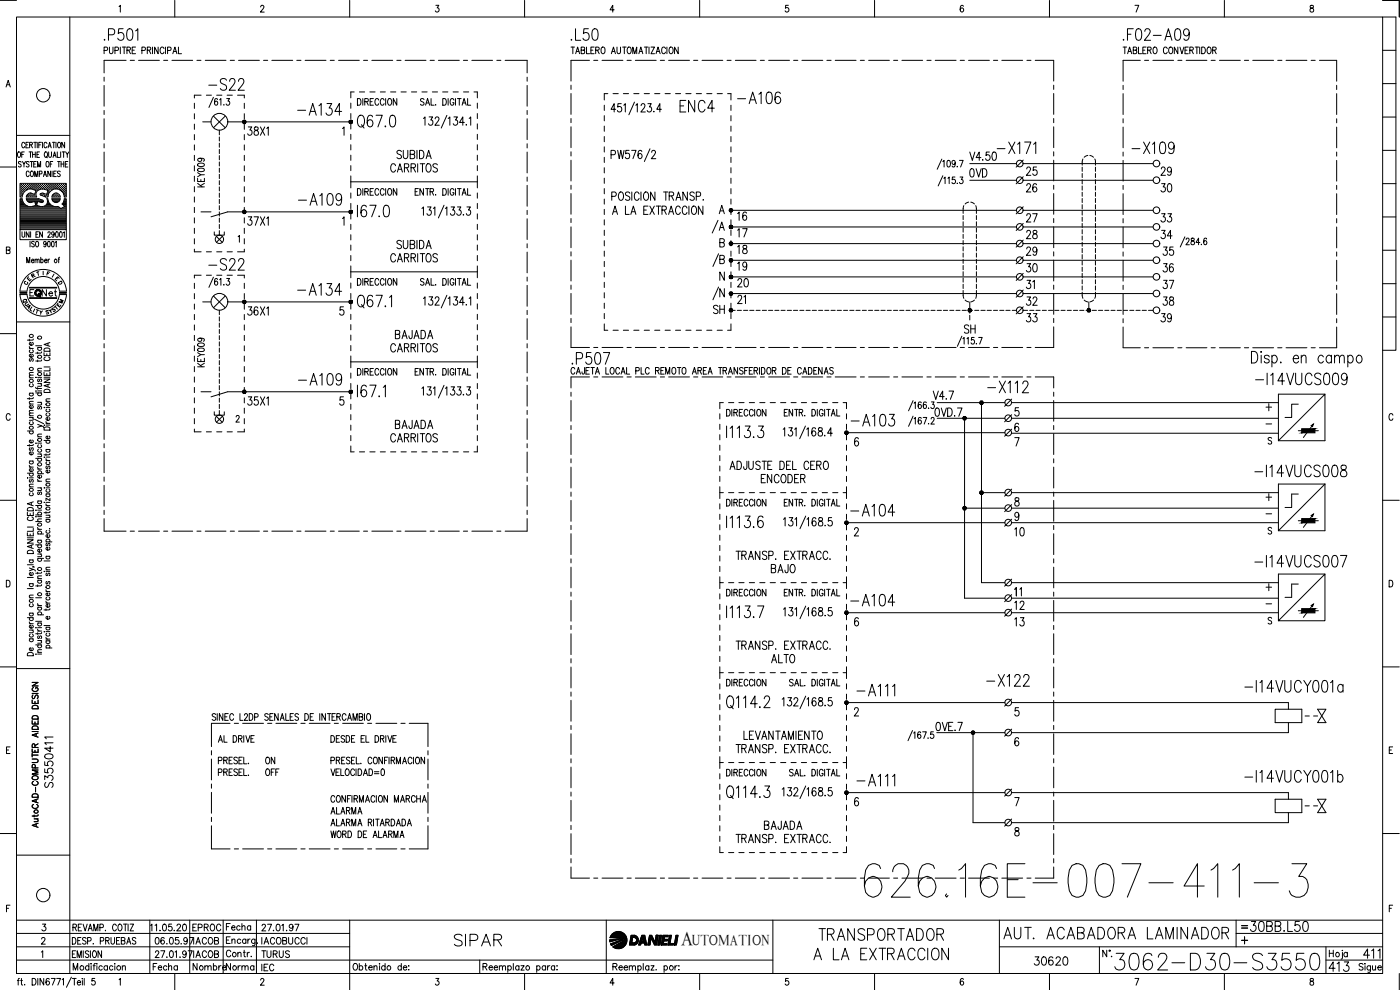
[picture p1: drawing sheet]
<svg xmlns="http://www.w3.org/2000/svg" width="420mm" height="297mm" viewBox="0 0 420 297" stroke-linecap="round" stroke-linejoin="round" font-family="sans-serif">
<defs><g id="words">
<text font-size="15.4" x="258.2" y="270.6">626.16E-007-411-3</text>
<text font-size="8.8" x="333.4" y="292.1">3062-D30-S3550</text>
<text font-size="7.5" x="212.4" y="71.3">/A</text>
<g font-size="7.1">
<text x="170" y="13.4">.L50</text>
<text x="335.8" y="13.4">.F02-A09</text>
<text x="61.4" y="28.2">-S22</text>
<text x="202.8" y="34.9">ENC4</text>
<text x="220.1" y="32.5">-A106</text>
<text x="298.1" y="47.3">-X171</text>
<text x="338.7" y="47.3">-X109</text>
<text x="88.2" y="62.8">-A109</text>
<text x="61.4" y="82.2">-S22</text>
<text x="218.4" y="81.1" transform="rotate(-90 218.4 81.1)">/B</text>
<text x="88.2" y="90">-A134</text>
<text x="218.4" y="91" transform="rotate(-90 218.4 91)">/N</text>
<text x="170.4" y="110.4">.P507</text>
<text x="88.2" y="116.8">-A109</text>
<text x="295.3" y="119.2">-X112</text>
<text x="375.7" y="116.8">-I14VUCS009</text>
<text x="254.4" y="129.1">-A103</text>
<text x="375.4" y="144.3">-I14VUCS008</text>
<text x="254" y="155.9">-A104</text>
<text x="375.4" y="171.4">-I14VUCS007</text>
<text x="254" y="183.1">-A104</text>
<text x="256.1" y="209.9">-A111</text>
<text x="294.9" y="207.1">-X122</text>
<text x="372.5" y="208.8">-I14VUCY001a</text>
<text x="256.1" y="237.1">-A111</text>
<text x="372.5" y="236">-I14VUCY001b</text>
<text x="135.1" y="285">SIPAR</text>
<text x="244.5" y="283.3">TRANSPORTADOR</text>
<text x="300.2" y="282.9">AUT. ACABADORA LAMINADOR</text>
<text x="243.1" y="289.3">A LA EXTRACCION</text>
</g>
<g font-size="6.6">
<text x="88.2" y="35.6">-A134</text>
<text x="373.9" y="280.8">30BB.L50</text>
</g>
<g font-size="6.2">
<text x="220.1" y="87.5">20</text>
<text x="117.5" y="103">BAJADA</text>
<text x="397.6" y="292.8">413</text>
</g>
<text font-size="5.9" x="204.4" y="283.6">A</text>
<g font-size="5.7">
<text x="306.9" y="54">25</text>
<text x="347.1" y="54">29</text>
<text x="290" y="54.3">0VD</text>
<text x="306.9" y="58.9">26</text>
<text x="347.1" y="58.9">30</text>
<text x="73" y="68.8">37X1</text>
<text x="220.1" y="67.4">16</text>
<text x="306.9" y="67.7">27</text>
<text x="347.1" y="67.7">33</text>
<text x="220.1" y="77.3">18</text>
<text x="220.1" y="72.3">17</text>
<text x="306.9" y="72.7">28</text>
<text x="306.9" y="78">29</text>
<text x="347.1" y="72.7">34</text>
<text x="347.8" y="78">35</text>
<text x="220.1" y="82.2">19</text>
<text x="306.9" y="82.9">30</text>
<text x="347.8" y="82.9">36</text>
<text x="347.8" y="87.8">37</text>
<text x="212.7" y="95.2">SH</text>
<text x="220.1" y="92.4">21</text>
<text x="306.9" y="92.8">32</text>
<text x="347.8" y="92.8">38</text>
<text x="288.2" y="101.2">SH</text>
<text x="306.9" y="97.7">33</text>
<text x="347.1" y="97.7">39</text>
<text x="73" y="122.8">35X1</text>
<text x="278.7" y="121">V4.7</text>
<text x="117.5" y="129.8">BAJADA</text>
<text x="227.2" y="146">ENCODER</text>
<text x="303.4" y="161.9">10</text>
<text x="230.4" y="173.2">BAJO</text>
<text x="303.4" y="184.1">12</text>
<text x="303.4" y="189.1">13</text>
<text x="230.4" y="200">ALTO</text>
<text x="16.9" y="237.4" transform="rotate(-90 16.9 237.4)">S3550411</text>
<text x="228.2" y="250.1">BAJADA</text>
<text x="309" y="290.7">30620</text>
<text x="408.2" y="288.6">411</text>
</g>
<g font-size="5.3">
<text x="311.1" y="87.8" transform="rotate(-90 311.1 87.8)">31</text>
<text x="78.3" y="233.9">OFF</text>
<text x="78.3" y="230.4">ON</text>
<text x="56.8" y="280.5">EPROC</text>
<text x="66.7" y="280.5">Fecha</text>
<text x="56.8" y="292.5">Nombre</text>
<text x="66.7" y="292.5">Norma</text>
<text x="77.3" y="288.6">TURUS</text>
</g>
<g font-size="4.9">
<text x="62.1" y="57.1" transform="rotate(-90 62.1 57.1)">KEY009</text>
<text x="11.3" y="90">Net</text>
<text x="62.1" y="111.1" transform="rotate(-90 62.1 111.1)">KEY009</text>
<text x="307.3" y="179.9" transform="rotate(-90 307.3 179.9)">11</text>
<text x="56.8" y="284.3">IACOB</text>
<text x="77.3" y="284.3">IACOBUCCI</text>
<text x="77.3" y="292.5">IEC</text>
</g>
<text font-size="4.4" x="207.7" y="283.6">UTOMATION</text>
<g font-size="4">
<text x="7.1" y="85.4">E</text>
<text x="16.2" y="86.4">D</text>
<text x="5.6" y="92.1">Q</text>
<text x="6.3" y="92.8">U</text>
<text x="6.7" y="93.8">A</text>
<text x="10.6" y="95.6">Y</text>
<text x="14.5" y="94.5">S</text>
<text x="16.6" y="92.1">M</text>
</g>
<g font-size="3.5">
<text x="12.7" y="83.6">F</text>
<text x="6" y="86.4">C</text>
<text x="371.5" y="279.8">=</text>
</g>
<g font-size="2.6">
<text x="378.9" y="128.4">-</text>
<text x="378.9" y="155.2">-</text>
<text x="378.9" y="182.4">-</text>
</g>
</g></defs>
<!-- layer: XR-FG100|CART -->
<g fill="none" stroke="#000" stroke-width=".3">
<path d="M0 .1h5M5 5.1h410v287h-410zM21 5.1v287M35.7 2l.4-.4v2M52.5 .1v5M78.2 2.1l.3-.5h.4l.3 .4-.2 .7-.9 .9h1.2M104.9 .1v5M130.8 1.6h.9l-.5 .8a.62 .62 0 0 1 .5 .9 .62 .62 0 0 1-1.1-.1M157.4 .1v5M184.3 2.9h-1.2l.8-1.3v2M210 .1v5M236.6 1.6h-.8l-.1 .9a.62 .62 0 0 1 .9 0 .62 .62 0 0 1-.1 .9 .62 .62 0 0 1-.9-.2"/>
<path d="M262.5 .1v5M289.1 1.9l-.3-.3a1.12 1.12 0 0 0-.6 1 1.12 1.12 0 0 0 .6 1 .59 .59 0 0 0 .4-.8 .59 .59 0 0 0-1-.1v.2M315 .1v5M340.6 1.6h1.2l-.8 2M367.5 .1v5M393.3 1.7v.6a.75 .75 0 0 1 .8 .4 .75 .75 0 0 1-.2 .9 .66 .66 0 0 1-.8-.7 .66 .66 0 0 1 .9-.5l.1-.7zM415 .1h4.9v5M415 5.1h3.9v100h-3.9M415 15.1h3.9M1.8 26.1l.7-2 .6 2M2.1 25.4h.8M415 35.1h3.9"/>
<path d="M415 25.1h3.9M0 50.1h5M5 40.6h16M5.5 45.6h.1a.86 .86 0 0 1 .6 .8 .86 .86 0 0 1-.6 .8 1.25 1.25 0 0 1-.1-1.6zM6.1 56.9h.1M6.1 56.3h.1M6.1 55.7h.1M6.1 57.6h.1M6.1 58.2h.1M6.1 58.8h.1M6.1 59.8h.4M6.3 57.3h.2"/>
<path d="M6.3 56.6h.2M6.3 56h.2M6.3 55.4h.2M6.3 57.9h.2M6.3 58.5h.2M6.3 48.7l-.2-.2-.6 .2 .1 .3 .5 .3a.44 .44 0 0 1 .2 .7 .44 .44 0 0 1-.7 0l-.1-.1M6.4 55.3v.1M6.4 55.9v.2M6.4 56.5v.2M6.4 57.2v.1M6.4 57.8v.2M6.4 58.4v.2"/>
<path d="M6.5 46.3h.5M6.6 59.6h-.6v9.3h13.9v-9.3h-.6l-.1 .8-.6 .8 .7 .8-1 .6-.9-.6M6.6 56.9h.2M6.6 56.3h.2M6.6 55.7h.2M6.6 57.6h.2M6.6 58.2h.1M6.7 59.6a2.53 2.53 0 0 0 3.2 2.3l.8-.3-.3-1.2-1.1 .4-.6-.1M6.7 55.6v.1M6.7 56.2v.2M6.7 56.8v.2M6.7 57.5v.1"/>
<path d="M6.7 58.1v.2M6.7 48.5l.5 .7 .5-.7M6.9 57.3h.2M6.9 56.6h.2M6.9 56h.2M6.9 55.4h.2M7 55.3v.1M7 55.9v.2M7 56.5v.2M7 57.2v.1M7.2 49.2v.9M7.3 45.6h-.8v1.6"/>
<path d="M7.3 56.9h.1M7.3 56.3h.1M7.3 55.7h.1M7.3 55.6v.1M7.3 56.2v.2M7.3 56.8v.2M7.4 43.1a.46 .46 0 0 0-.5-.4 .46 .46 0 0 0-.4 .6v.4a.46 .46 0 0 0 .3 .6 .46 .46 0 0 0 .6-.4M7.6 56.6h.1M7.6 56h.1M7.6 55.4h.1M7.7 55.3v.1M7.7 55.9v.2"/>
<path d="M7.7 56.5v.2M7.8 43.5h.5M7.9 56.9h.1M7.9 56.3h.1M7.9 55.7h.1M8 55.6v.1M8 56.2v.2M8 56.8v.1M8 59.8h3.6M8 58.8h.1M8.2 56.9l-1 .8-.5 1.4M8.2 56.6h.2"/>
<path d="M8.2 56h.2M8.2 55.4h.2M8.2 58.5h.2M8.3 55.3v.1M8.3 55.9v.2M8.3 56.5v.2M8.3 58.4v.2M8.6 42.7h-.8v1.7h.8M8.6 56.3h.1M8.6 55.7h.1M8.6 58.8h.1M8.6 55.6v.1"/>
<path d="M8.6 56.2v.2M8.6 58.7v.2M8.7 58.2l-.1 .1M8.7 58l-.6 .5-.2 .6h3.1M8.7 48.7l-.3-.2-.5 .2 .1 .3 .7 .6-.3 .5-.5-.2M8.7 45.6h.8M8.8 51.7a.46 .46 0 0 0-.6-.4 .46 .46 0 0 0-.3 .6v.5a.46 .46 0 0 0 .3 .6 .46 .46 0 0 0 .6-.4M8.8 56.6h.2M8.8 56h.2M8.8 55.4h.2M8.8 58.5h.2M8.9 43.5l.7-.1v-.7h-.7v1.7"/>
<path d="M8.9 55.3v.1M8.9 55.9v.2M8.9 56.5v.1M8.9 58.4v.2M9.1 48.5h.8M9.1 45.6v1.6M9.2 56.3h.1M9.2 55.7h.1M9.2 58.2h.1M9.2 58.8h.1M9.2 55.6v.1M9.2 56.2v.2"/>
<path d="M9.2 58.1v.2M9.2 58.7v.2M9.3 51.4l.1-.1a.86 .86 0 0 1 .7 .9 .86 .86 0 0 1-.7 .8 1.25 1.25 0 0 1-.1-1.6zM9.3 43.5l.4 .9M9.5 58h-.8M9.5 56.6h.2M9.5 56h.2M9.5 55.4h.2M9.5 58.5h.2M9.5 48.5v1.6M9.6 55.3v.1M9.6 55.9v.2"/>
<path d="M9.6 56.5v.2M9.6 58.4v.2M9.8 46.3h.8M9.8 45.6v1.6M9.8 56.8l1 .3-.4 1.2-.9-.3M9.8 56.3h.1M9.8 55.7h.1M9.8 58.8h.1M9.9 56.8l-.8-.1-.9 .2M9.9 55.6v.1M9.9 56.2v.2M9.9 58.2v.1"/>
<path d="M9.9 58.7v.2M10.1 56.6h.2M10.1 56h.2M10.1 55.4h.2M10.1 58.5h.2M10.1 49.2h.5M10.1 42.7h.9M10.2 55.3v.1M10.2 55.9v.2M10.2 56.5v.2M10.2 58.4v.2M10.4 53v-1.7l.5 1.7 .4-1.7v1.7"/>
<path d="M10.5 56.9h.1M10.5 56.3h.1M10.5 55.7h.1M10.5 58.8h.1M10.5 55.6v.1M10.5 56.2v.2M10.5 56.8v.2M10.5 58.7v.2M10.5 42.7v1.7M10.5 58.2h.1M10.6 45.6v1.6M10.8 56.6h.1"/>
<path d="M10.8 56h.1M10.8 55.4h.1M10.8 55.3v.1M10.8 55.9v.2M10.8 56.5v.2M10.9 48.5h-.8v1.6h.8M10.9 57.3h.1M11.1 56.9h.1M11.1 56.3h.1M11.1 55.7h.1M11.1 46.3h.5M11.1 55.6v.1"/>
<path d="M11.1 56.2v.2M11.1 56.8v.2M11.2 42.7v1.7M11.3 50.1v-1.6l.4 1.6 .5-1.6v1.6M11.4 56.6h.2M11.4 56h.2M11.4 55.4h.2M11.5 55.3v.1M11.5 55.9v.2M11.5 56.5v.2M11.5 57.1a1.46 1.46 0 0 0-.5 2M11.6 59.6h-3.7l.2 .6 .6 .5"/>
<path d="M11.6 59.6l1.3 .5 .1 .5-.3 .1M11.6 43.5h.5M11.7 56.3h.2M11.7 55.7h.2M11.8 55.6v.1M11.8 56.2v.2M11.8 52.2l.7-.1v-.7l-.7-.1v1.7M11.9 45.6h-.8v1.6h.8M12 56.6h.2M12 56h.2M12 55.4h.2M12.1 55.3v.1"/>
<path d="M12.1 55.9v.2M12.1 56.5v.2M12.1 58.1l.1 .4M12.2 58.6l1 .3M12.4 56.3h.1M12.4 55.7h.1M12.4 58.2h.1M12.4 55.6v.1M12.4 56.2v.2M12.4 58.1v.2M12.4 42.7h-.8v1.7M12.7 56.6h.1"/>
<path d="M12.7 56h.1M12.7 55.4h.1M12.7 58.5h.1M12.7 42.7v1.7M12.7 55.3v.1M12.7 55.9v.2M12.7 56.5v.1M12.7 58.4v.2M13 56.3h.1M13 55.7h.1M13 58.2h.1M13 53l.5-1.7 .5 1.7"/>
<path d="M13 55.6v.1M13 56.2v.2M13 58.1v.2M13.1 58l-1 .1M13.2 58.9l.4 .2M13.2 52.4h.6M13.3 56.6h.2M13.3 56h.2M13.3 55.4h.2M13.3 58.5h.2M13.4 55.3v.1M13.4 55.9v.2"/>
<path d="M13.4 56.5v.2M13.4 58.4v.2M13.5 56.8l.9 .3-.4 1.2-.9-.3M13.5 56.8l-1.1-.1-.9 .4M13.5 45.6h.2a.86 .86 0 0 1 .6 .8 .86 .86 0 0 1-.6 .8 1.13 1.13 0 0 1-.2-1.6zM13.6 56.3h.2M13.6 55.7h.2M13.6 58.8h.2M13.7 55.6v.1M13.7 56.2v.2M13.7 58.7v.2M13.8 46.9l.4 .5"/>
<path d="M13.9 56.6h.2M13.9 56h.2M13.9 55.4h.2M13.9 58.5h.2M14 48.5h.1a.86 .86 0 0 1 .7 .8 .86 .86 0 0 1-.7 .8 1.25 1.25 0 0 1-.1-1.6zM14 55.3v.1M14 55.9v.2M14 56.5v.2M14 58.4v.2M14.1 59.6h.3l.1 .8M14.1 59.6a1.69 1.69 0 0 1-.4 1.9 1.69 1.69 0 0 1-1.9 .4M14.1 43.1a.46 .46 0 0 0-.6-.4 .46 .46 0 0 0-.3 .6v.4a.46 .46 0 0 0 .3 .6 .46 .46 0 0 0 .6-.4"/>
<path d="M14.3 58.8h.1M14.3 56.9h.1M14.3 56.3h.1M14.3 55.7h.1M14.3 58.2h.1M14.3 55.6v.1M14.3 56.2v.2M14.3 56.8v.2M14.3 58.1v.2M14.4 57.6h.1M14.4 44.4l.5-1.7 .5 1.7M14.5 58.3l-.1 .8h-.8"/>
<path d="M14.6 57.3h.1M14.6 56.6h.1M14.6 56h.1M14.6 55.4h.1M14.6 57.9h.1M14.6 45.6v1.4l.3 .2 .6-.5v-1.1M14.6 43.8h.6M14.6 55.3v.1M14.6 55.9v.2M14.6 56.5v.2M14.6 57.2v.1M14.6 57.8v.1"/>
<path d="M14.9 56.9h.1M14.9 56.3h.1M14.9 55.7h.1M14.9 55.6v.1M14.9 56.2v.2M14.9 56.8v.2M15.1 49.2h.4M15.2 51.3v1.7l-.8-1.7v1.7M15.2 56.6h.2M15.2 56h.2M15.2 55.4h.2M15.3 55.3v.1"/>
<path d="M15.3 55.9v.2M15.3 56.5v.2M15.5 59.6h2.6a1.24 1.24 0 0 1-1.1 1.2 1.24 1.24 0 0 1-1.4-.9M15.5 56.3h.2M15.5 55.7h.2M15.6 56.8l-.1 .1M15.6 55.6v.1M15.6 56.2v.2M15.6 59.6l.1 .3M15.6 51.3v1.7M15.7 58.8l-.1 .3M15.7 59.8h2.2"/>
<path d="M15.7 42.7h.9M15.8 48.5h-.7v1.6M15.8 56.6h.2M15.8 56h.2M15.8 55.4h.2M15.9 56.9l-.9 .6-.5 .9M15.9 56.9l.9-.2 1 .2M15.9 47.2l.5-1.6 .4 1.6M15.9 55.3v.1M15.9 55.9v.2M15.9 56.5v.2M16 58.5l-.1 .1"/>
<path d="M16.1 46.7h.6M16.1 52.1h.5M16.1 42.7v1.7M16.2 56.3h.1M16.2 55.7h.1M16.2 58.8h.1M16.2 55.6v.1M16.2 56.2v.2M16.2 58.2v.1M16.2 58.7v.2M16.3 58.2h.1M16.4 58l-.8 .8"/>
<path d="M16.4 58h.9M16.5 56.6h.1M16.5 56h.1M16.5 55.4h.1M16.5 58.5h.1M16.6 55.3v.1M16.6 55.9v.2M16.6 56.5v.1M16.6 58.4v.2M16.8 56.3h.1M16.8 55.7h.1M16.8 58.2h.1"/>
<path d="M16.8 58.8h.1M16.8 42.7v1.7M16.8 55.6v.1M16.8 56.2v.2M16.8 58.1v.2M16.8 58.7v.2M16.9 51.3h-.8v1.7h.8M17.1 56.6h.2M17.1 56h.2M17.1 55.4h.2M17.1 58.5h.2M17.2 45.6v1.6h.7"/>
<path d="M17.2 55.3v.1M17.2 55.9v.2M17.2 56.5v.2M17.2 58.4v.2M17.3 48.5h.8M17.3 58l.5 .5 .3 .6h-2.6M17.4 56.3h.2M17.4 55.7h.2M17.4 58.8h.2M17.5 42.7h.1a.86 .86 0 0 1 .6 .8 .86 .86 0 0 1-.6 .9 1.25 1.25 0 0 1-.1-1.7zM17.5 55.6v.1M17.5 56.2v.2"/>
<path d="M17.5 58.7v.2M17.7 48.5v1.6M17.7 56.6h.2M17.7 56h.2M17.7 55.4h.2M17.8 56.9l1.1 1 .4 1.2h.6v-4.1h-13.9v4.1h.6M17.8 55.3v.1M17.8 55.9v.2M17.8 56.5v.2M18.1 51.5l-.3-.2-.6 .2 .1 .4 .8 .6-.3 .5-.6-.3M18.1 56.9h.1M18.1 56.3h.1"/>
<path d="M18.1 55.7h.1M18.1 55.6v.1M18.1 56.2v.2M18.1 56.8v.2M18.2 45.6v1.6M18.3 49.2h.8M18.3 48.5v1.6M18.4 56.6h.1M18.4 56h.1M18.4 55.4h.1M18.5 57.2v.1M18.5 55.3v.1"/>
<path d="M18.5 55.9v.2M18.5 56.5v.2M18.7 45.6h.8M18.7 56.9h.1M18.7 56.3h.1M18.7 55.7h.1M18.8 57.5v.1M18.8 55.6v.1M18.8 56.2v.2M18.8 56.8v.2M19 57.3h.2M19 56.6h.2"/>
<path d="M19 56h.2M19 55.4h.2M19 57.9h.2M19.1 45.6v1.6M19.1 55.3v.1M19.1 55.9v.2M19.1 56.5v.2M19.1 57.2v.1M19.1 57.8v.2M19.1 48.5v1.6M19.3 56.9h.2M19.3 56.3h.2"/>
<path d="M19.3 55.7h.2M19.3 57.6h.2M19.3 58.2h.2M19.3 58.8h.2M19.4 42.7v1.7l-.9-1.7v1.7M19.4 55.6v.1M19.4 56.2v.2M19.4 56.8v.2M19.4 57.5v.1M19.4 58.1v.2M19.4 58.7v.2M19.4 59.8h.4"/>
<path d="M19.6 49.2h.5M19.6 57.3h.2M19.6 56.6h.2M19.6 56h.2M19.6 55.4h.2M19.6 57.9h.2M19.6 58.5h.2M19.7 45.6l.5 .7 .5-.7M19.7 55.3v.1M19.7 55.9v.2M19.7 56.5v.2M19.7 57.2v.1"/>
<path d="M19.7 57.8v.2M19.7 58.4v.2M20.2 46.3v.9M20.4 48.5h-.8v1.6h.8M415 55.1h3.9M415 45.1h3.9M1.9 75h1l.1-.7-1.1-.2v2l1.1-.2v-.6l-.4-.3M6 68.9v3h13.9v-3M6.1 64.5h13.7M6.1 64.2h13.7M6.1 63.9h13.7M6.1 63.6h13.7"/>
<path d="M6.1 63.3h13.7M6.1 63h13.7M6.1 62.6h12.1M6.1 62.3h11.7M6.1 62h2.3M6.1 61.7h1.6M6.1 61.4h1.2M6.1 61.1h1M6.1 60.7h.8M6.1 60.4h.6M6.1 60.1h.5M6.1 64.9h13.7"/>
<path d="M6.1 65.2h13.7M6.1 65.5h13.7M6.1 65.8h13.7M6.1 66.2h13.7M6.1 66.4h13.7M6.1 66.8h13.7M6.1 67.1h13.7M6.1 67.4h13.7M6.1 67.7h13.7M6.1 68.1h13.7M6.1 68.4h13.7M6.1 68.7h13.7"/>
<path d="M6.6 69.5v1.4l.3 .3 .5-.3v-1.4M8 78.9v-1.7l.5 1.7 .4-1.7v1.7M8.1 60.1h4.5M8.4 60.4h1.7M8.7 69.5v1.7l-.8-1.7v1.7M9 72.4v1.7M9.2 69.5v1.7M9.4 78.2h.7v-.3a.46 .46 0 0 0-.7 .4 .46 .46 0 0 0 .6 .5l.1-.2M9.8 62h2.1M10.3 72.6l-.3-.2-.5 .2v.4l.6 .3a.43 .43 0 0 1 .1 .7 .43 .43 0 0 1-.7-.2M10.5 78.1l.3-.3h.3v1.1M10.5 77.8v1.1"/>
<path d="M10.5 60.4h.7M10.6 60.7h.5M10.7 61.1h.3M10.7 61.7h.3M10.8 61.4h.2M10.8 70.3h.5M10.9 72.5l.1-.1a.86 .86 0 0 1 .6 .8 .86 .86 0 0 1-.6 .9 1.2 1.2 0 0 1-.1-1.6zM11.1 78.1l.3-.3h.3l.1 1.1M11.6 69.5h-.8v1.7h.8M11.6 60.4h1.4M12.2 78a.49 .49 0 0 1 .8 .2 .49 .49 0 0 1-.5 .7l-.3-.3M12.2 60.7l-.9-.3-.3 1.2 .8 .3"/>
<path d="M12.2 77.2v1.7M12.3 60.7l.4 .1M12.7 69.5v1.7l-.8-1.7v1.7M13.3 62h2.8M13.4 78.2h.7l-.1-.3a.43 .43 0 0 0-.6 .1 .43 .43 0 0 0 .1 .6 .43 .43 0 0 0 .6 0M13.8 61.7h1.6M13.8 73a.4 .4 0 0 1-.4 .4 .4 .4 0 0 1-.3-.5l.3-.5a.95 .95 0 0 1 0 1.7l-.3-.3M14.1 61.4h.9M14.2 61.1h.5M14.4 60.7h.2M14.4 60.4h.1M14.4 69.9l.1-.3a.44 .44 0 0 1 .6 .2 .44 .44 0 0 1-.2 .6l-.6 .8h.9"/>
<path d="M14.4 72.5l.2-.1a.95 .95 0 0 1 0 1.7l-.3-.8zM14.4 77.8v1.1M14.5 60.4l.2 .4a2.51 2.51 0 0 0 2.7 1.1M14.9 77.8l-.5 .4M15.6 72.5l.2-.1a.95 .95 0 0 1 0 1.7l-.3-.8zM15.8 60.1h2M16.1 60.4h1.4M16.3 70.1a.4 .4 0 0 1-.5 .5 .4 .4 0 0 1-.3-.6l.3-.5a.95 .95 0 0 1 0 1.7l-.3-.3M16.6 72.7l.3-.3v1.7M16.8 69.6l.2-.1a.95 .95 0 0 1 0 1.7l-.3-.7zM17.4 77.8h.5M17.9 77.2l-.2 .1-.1 1.6"/>
<path d="M18 69.6l.2-.1a.95 .95 0 0 1 0 1.7l-.3-.7zM18.4 62.6h1.4M18.9 61.1h.9M18.9 62.3h.9M18.9 61.4h.9M19 69.8l.3-.3v1.7M19 60.7h.8M19.2 61.7h.6M19.2 60.4h.6M19.3 60.1h.5M19.5 62h.3M415 75.1h3.9"/>
<path d="M415 65.1h3.9M5 96.6h16M6 88.4a7 7 0 0 0 7 6.5 7 7 0 0 0 7-6.5M6 87.3a7 7 0 0 1 7-6.5 7 7 0 0 1 7 6.5M8.1 88.4a4.9 4.9 0 0 0 4.9 4.3 4.9 4.9 0 0 0 4.8-4.3M8.1 87.3a4.9 4.9 0 0 1 4.9-4.3 4.9 4.9 0 0 1 4.8 4.3M8.9 89.4h8.1M8.9 89.5h8.1M8.9 86.4h8.1M8.9 86.2h8.1M9 89.4h7.9M9 86.3h7.9"/>
<path d="M10.2 86.9h-1.2v1.9M11.6 81.5l-.6 .2M415 95.1h3.9M415 85.1h3.9M0 100.1h5M8.8 104l.1 .3 .4 .2M8.8 101.8v.5M8.8 119.3v.5M8.8 118h1.2M8.8 113.4h1.2M8.8 104.5h1.2M9.1 118l-.2 .1a.52 .52 0 0 0 .5 .7 .52 .52 0 0 0 .3-.8"/>
<path d="M9.1 115.2a.51 .51 0 0 0-.1 .7 .51 .51 0 0 0 .8 0 .51 .51 0 0 0-.1-.7M9.1 107.6l-.3 .3 .3 .5 .4-.7h.4l.1 .4-.3 .3M9.1 105a.51 .51 0 0 0-.1 .7 .51 .51 0 0 0 .8 0 .51 .51 0 0 0-.1-.7M9.7 106.3a.5 .5 0 0 1 .1 .7 .5 .5 0 0 1-.7 0 .5 .5 0 0 1 0-.7h.2v.9M9.7 102.7a.5 .5 0 0 1 .1 .7 .5 .5 0 0 1-.7 .1 .5 .5 0 0 1-.1-.7l.3-.1v.9M10 119.2l-.3 .4h-1.5M10 112.6h-1.1l-.1 .4 .3 .4M10 111.7l-1.1 .1-.1 .4 .3 .4M10 101.7l-.1 .3-1.7 .1M10.7 117.3h.2zM10.7 116.2l.3 .4h1.5M10.7 113.2h.2z"/>
<path d="M10.7 117.9h1.8M10.7 103.7h1.8M11.3 105.6v.6M11.3 108v.5M11.3 116.3v.5M11.3 113.2h1.2M11.3 117.3h1.2M11.3 115.1h1.2M11.3 111.3h1.2M11.3 104.3h1.2M11.6 117.9a.49 .49 0 0 0-.1 .7 .49 .49 0 0 0 .7 0 .49 .49 0 0 0 0-.7M11.6 113.7l-.3 .3 .3 .5 .4-.7h.4l.1 .4-.3 .3"/>
<path d="M11.6 104.3a.51 .51 0 0 0-.1 .7 .51 .51 0 0 0 .8 0 .51 .51 0 0 0-.1-.7M12.1 115.1l.4 .4-.1 .4h-1.1M12.5 110.5l-1.1 .1-.1 .3 .3 .4M12.5 108l-.1 .3h-1.7M12.5 105.6l-.4 .3h-1.4M13.2 113.7h1.8l-1.8 1.1h1.8M13.2 111.7v.9h1.8v-.9M13.2 105.8v.9h1.8v-.9M13.2 113.2h1.8M13.2 110.1h1.8M13.3 117.1a.96 .96 0 0 1 1.1-.3 .96 .96 0 0 1 .6 1h-1.8zM13.3 104.7a.98 .98 0 0 1 1.1-.2 .98 .98 0 0 1 .6 .9h-1.8z"/>
<path d="M13.6 107.1a.54 .54 0 0 0-.4 .7 .54 .54 0 0 0 .7 .4h.4a.54 .54 0 0 0 .7-.4 .54 .54 0 0 0-.4-.7M14.1 106.2v.5M14.1 112.1v.5M14.4 103v.7M14.4 115.4v.7M15 119.7h-1.1l-.1 .4 .3 .3M15 115.2l-1.8 .5 1.8 .6M15 110.4v.9h-1.8M15 102.8l-1.8 .6 1.8 .5M3 124.6a.61 .61 0 0 0-.7-.5 .61 .61 0 0 0-.4 .8v.4a.61 .61 0 0 0 .4 .8 .61 .61 0 0 0 .7-.5M8.2 129.3h1.8M8.8 139.6l.1 .3 .4 .3"/>
<path d="M8.8 138.3h1.2M8.8 133.4v.5M8.8 125.3h1.2M8.8 124.7h1.2M8.8 121.2h1.2M9.1 138.3a.51 .51 0 0 0-.1 .8 .51 .51 0 0 0 .8 0 .51 .51 0 0 0-.1-.8M9.1 134.4l-.3 .2 .3 .6 .4-.8h.4l.1 .5-.3 .3M9.1 129.3a.51 .51 0 0 0-.1 .8 .51 .51 0 0 0 .8 0 .51 .51 0 0 0-.1-.8M9.1 126.6l-.2 .1a.52 .52 0 0 0 .5 .7 .52 .52 0 0 0 .3-.8M9.7 125.3l.3 .4-.1 .4h-1.1M9.7 135.6a.5 .5 0 0 1 .1 .7 .5 .5 0 0 1-.7 0 .5 .5 0 0 1 0-.7h.2v.9M9.7 132a.51 .51 0 0 1 0 .7 .51 .51 0 0 1-.7 .1 .51 .51 0 0 1 0-.7l.3-.1v.9"/>
<path d="M9.7 121.7a.5 .5 0 0 1 .1 .7 .5 .5 0 0 1-.7 0 .5 .5 0 0 1 0-.7h.2v.8M10 133.3l-.3 .4h-1.5M10 123.9l-1.1 .1-.1 .4 .3 .3M10 123.1l-1.1 .1-.1 .4 .3 .3M10 120.4l-1.1 .1-.1 .3 .3 .4M10.4 125.8l2.7 1.3M10.7 133h.2zM10.7 137.5h1.8M11.3 127.3l1.2 .5-1.2 .4M11.3 136.2h1.2M11.3 133h1.2M11.3 131h1.2"/>
<path d="M11.3 120.7h1.2M11.6 137.5a.51 .51 0 0 0-.1 .8 .51 .51 0 0 0 .8 0 .51 .51 0 0 0-.1-.8M11.6 134.8a.51 .51 0 0 0-.1 .7 .51 .51 0 0 0 .8 0 .51 .51 0 0 0-.1-.7M11.6 133.5a.51 .51 0 0 0-.1 .7 .51 .51 0 0 0 .8 0 .51 .51 0 0 0-.1-.7M11.6 121.9l-.3 .3 .1 .5h.3l.3-.7 .2-.1 .3 .3-.3 .6M12.1 136.2l.4 .4-.1 .4h-1.1M12.1 120.7l.4 .4-.1 .3-1.1 .1M12.5 130.2l-1.1 .1-.1 .4 .3 .3M12.5 127.8l.5 .2 .1 .3M13.2 137.1h.2zM13.2 127.5h.2zM13.2 122.2h.2z"/>
<path d="M13.2 132.2h1.8M13.3 128.4a.96 .96 0 0 1 1.1-.3 .96 .96 0 0 1 .6 1h-1.8zM13.8 137.6l.1 .4 .4 .2M13.8 126.5l.1 .3 .4 .2M13.8 136.2v.5M13.8 138.2h1.2M13.8 137.1h1.2M13.8 134.9h1.2M13.8 127.5h1.2M13.8 127h1.2M13.8 122.2h1.2M13.8 120.4h1.2"/>
<path d="M14.1 139.8l-.3 .3 .3 .5 .4-.7h.4l.1 .4-.3 .3M14.1 138.5a.49 .49 0 0 0-.1 .7 .49 .49 0 0 0 .7 0 .49 .49 0 0 0 0-.7M14.1 134.9a.55 .55 0 0 0 .2 .9 .55 .55 0 0 0 .7-.7l-.3-.2M14.1 132.2a.49 .49 0 0 0-.1 .7 .49 .49 0 0 0 .7 0 .49 .49 0 0 0 0-.7M14.1 124l-.2 .1a.52 .52 0 0 0 .5 .8 .52 .52 0 0 0 .3-.9M14.1 122.8l-.2 .1a.52 .52 0 0 0 .5 .7 .52 .52 0 0 0 .3-.8M14.7 130.8l.2 .2a.52 .52 0 0 1-.5 .7 .52 .52 0 0 1-.4-.8l.3-.1v.9M14.7 125.3l.2 .1a.53 .53 0 0 1-.5 .7 .53 .53 0 0 1-.4-.8h.3v.8M15 136.1l-.4 .4h-1.4M418 124.6a.61 .61 0 0 0-.7-.5 .61 .61 0 0 0-.4 .8v.4a.61 .61 0 0 0 .4 .8 .61 .61 0 0 0 .7-.5M0 150.1h5M8.2 159.8v1h1.8v-1"/>
<path d="M8.2 153.7v1h1.8v-1M8.2 143.4h.2zM8.2 158.1h1.8M8.2 142h1.8M8.3 152.6a.96 .96 0 0 1 1.1-.3 .96 .96 0 0 1 .6 1h-1.8zM8.6 155.1a.56 .56 0 0 0-.4 .7 .56 .56 0 0 0 .7 .4h.4a.56 .56 0 0 0 .7-.4 .56 .56 0 0 0-.4-.7M8.8 146.1h1.2M8.8 143.4h1.2M8.8 140.2h1.2M9.1 147.9a.49 .49 0 0 0-.1 .7 .49 .49 0 0 0 .8 0 .49 .49 0 0 0-.1-.7M9.1 143.9l-.3 .3 .1 .4h.3l.3-.6 .2-.1 .3 .3-.3 .5M9.1 142a.51 .51 0 0 0-.1 .7 .51 .51 0 0 0 .8 0 .51 .51 0 0 0-.1-.7"/>
<path d="M9.1 154.1v.6M9.4 150.8v.7M9.7 140.6a.51 .51 0 0 1 0 .7 .51 .51 0 0 1-.7 .1 .51 .51 0 0 1 0-.7l.3-.1v.9M10 158.5v.9h-1.8M10 150.6l-1.8 .6 1.8 .6M10 145.3l-1.1 .1-.1 .3 .3 .4M10.7 155h.2zM10.7 153.1h.2zM10.7 156.5h1.8M10.7 154.5h1.8M10.7 151.7h1.8M11.3 158.2l.1 .4 .4 .2"/>
<path d="M11.3 143.8l.1 .4 .4 .2M11.3 140.2l.1 .3 .4 .2M11.3 146.4h1.2M11.3 158.8h1.2M11.3 155h1.2M11.3 153.1h1.2M11.3 150.3h1.2M11.3 144.4h1.2M11.3 142.1h1.8M11.3 140.7h1.2M11.6 154.5a.49 .49 0 0 1-.1-.7 .49 .49 0 0 1 .7 0 .49 .49 0 0 1 0 .7M11.6 151.7a.51 .51 0 0 0-.1 .7 .51 .51 0 0 0 .8 0 .51 .51 0 0 0-.1-.7"/>
<path d="M11.6 150.3l-.2 .1a.52 .52 0 0 0 .5 .8 .52 .52 0 0 0 .3-.9M11.6 147.6l-.3 .3 .3 .5 .4-.7h.4l.1 .4-.3 .3M11.6 142.1a.51 .51 0 0 1-.1-.7 .51 .51 0 0 1 .8 0 .51 .51 0 0 1-.1 .7M12.1 146.4l.4 .3-.1 .4-1.1 .1M12.2 142.6a.5 .5 0 0 1 .1 .7 .5 .5 0 0 1-.7 0 .5 .5 0 0 1 0-.7h.2v.9M12.5 155.7l-1.1 .1-.1 .3 .3 .4M13.2 150.7h.2zM13.2 146.4h.2zM13.8 151.2l.1 .3 .4 .2M13.8 153.5v.5M13.8 155.9h1.2M13.8 154.6h1.2"/>
<path d="M13.8 151.7h1.2M13.8 150.7h1.2M13.8 148.2h1.2M13.8 146.4h1.2M13.8 144.6h1.2M14.1 159.2l-.2 .1a.52 .52 0 0 0 .5 .7 .52 .52 0 0 0 .3-.8M14.1 155.9l-.2 .1a.52 .52 0 0 0 .5 .7 .52 .52 0 0 0 .3-.8M14.1 148.2l-.2 .1a.52 .52 0 0 0 .5 .8 .52 .52 0 0 0 .3-.9M14.1 146.8a.49 .49 0 0 0-.1 .7 .49 .49 0 0 0 .7 0 .49 .49 0 0 0 0-.7M14.6 154.6l.4 .3-.1 .4h-1.1M14.7 141l.2 .2a.53 .53 0 0 1-.5 .7 .53 .53 0 0 1-.4-.8l.3-.1v.9M14.9 158.6l-.1 .1"/>
<path d="M15 153.4l-.4 .4h-1.4M15 149.5v.7l-1.2-.7v.7M15 143.7l-1.1 .1-.1 .4 .3 .4M415 150.1h4.9M1.9 174.1a1 1 0 0 1 1.1 1 1 1 0 0 1-1.1 1zM8.2 162h1.8l-1.8 1h1.8M8.2 176.6h1.8M8.2 173.3h1.8M8.2 169.4h1.8M8.2 161.4h1.8M8.3 165.4a.96 .96 0 0 1 1.1-.3 .96 .96 0 0 1 .6 1h-1.8zM8.8 170.4l1.2 .4-1.2 .5"/>
<path d="M8.8 179.4h1.2M8.8 175.1h1.2M8.8 168h1.2M9.1 175.1a.51 .51 0 0 0-.1 .8 .51 .51 0 0 0 .8 0 .51 .51 0 0 0-.1-.8M9.1 168a.49 .49 0 0 0-.1 .7 .49 .49 0 0 0 .8 0 .49 .49 0 0 0-.1-.7M9.1 160.2v.6M9.4 163.6v.8M9.7 171.8a.5 .5 0 0 1 .1 .7 .5 .5 0 0 1-.7 0 .5 .5 0 0 1 0-.7h.2v.9M9.9 170l.4 .2M10 178.5l-1.1 .1-.1 .4 .3 .4M10 170.8l.5 .3 .1 .3M10 163.4l-1.8 .6 1.8 .6"/>
<path d="M10.7 179.4h1.8M10.7 163.5h1.8M11.3 171.7v.5M11.3 175.5v.5M11.3 174.1h1.2M11.3 173.6h1.2M11.3 167.5h1.8M11.3 166.2h1.2M11.3 162.1h1.2M11.3 160.2h1.8M11.6 174.1a.51 .51 0 0 0-.1 .7 .51 .51 0 0 0 .8 0 .51 .51 0 0 0-.1-.7M11.6 167.5a.51 .51 0 0 0-.1 .8 .51 .51 0 0 0 .8 0 .51 .51 0 0 0-.1-.8"/>
<path d="M11.6 163.5a.51 .51 0 0 0-.1 .7 .51 .51 0 0 0 .8 0 .51 .51 0 0 0-.1-.7M11.6 162.1a.51 .51 0 0 0-.1 .7 .51 .51 0 0 0 .8 0 .51 .51 0 0 0-.1-.7M11.6 160.2a.51 .51 0 0 1-.1-.7 .51 .51 0 0 1 .8 0 .51 .51 0 0 1-.1 .7M12.1 166.2l.4 .4-.1 .4h-1.1M12.2 164.8a.5 .5 0 0 1 .1 .7 .5 .5 0 0 1-.7 0 .5 .5 0 0 1 0-.7h.2v.9M12.5 175.4l-.4 .4h-1.4M12.5 172.8l-1.1 .1-.1 .4 .3 .3M12.5 171.6l-.1 .3-1.7 .1M13.2 171.4h.2zM13.2 168.3h1.8M13.8 176.9l.1 .4 .4 .2M13.8 177.5h1.2"/>
<path d="M13.8 171.4h1.2M13.8 171h1.2M13.8 166.9h1.2M13.8 162.6h1.8M14.1 179.2l-.2 .1a.52 .52 0 0 0 .5 .7 .52 .52 0 0 0 .3-.8M14.1 174.5l-.3 .2 .3 .5 .4-.7h.4l.1 .4-.3 .3M14.1 171.9l-.3 .3 .1 .5h.3l.3-.7 .2-.1 .3 .3-.3 .5M14.1 166.9a.55 .55 0 0 0 .2 .9 .55 .55 0 0 0 .7-.6l-.3-.3M14.1 163l-.3 .3 .1 .4h.3l.3-.6 .2-.1 .3 .3-.3 .5M14.1 162.6l-.2-.1a.52 .52 0 0 1 .5-.8 .52 .52 0 0 1 .3 .9M14.7 177.9l.2 .1a.52 .52 0 0 1-.5 .8 .52 .52 0 0 1-.4-.8l.3-.1v.9M14.7 164.2a.5 .5 0 0 1 .1 .7 .5 .5 0 0 1-.7 .1 .5 .5 0 0 1-.1-.7l.3-.1v.8"/>
<path d="M14.7 160.4l.2 .2a.53 .53 0 0 1-.5 .7 .53 .53 0 0 1-.4-.8l.3-.1v.9M15 170.2l-1.1 .1-.1 .3 .3 .4M416.9 174.1a1 1 0 0 1 1.1 1 1 1 0 0 1-1.1 1zM8.2 185.3h1.8M8.3 196a.96 .96 0 0 1 1.1-.2 .96 .96 0 0 1 .6 1h-1.8zM8.8 186.6l.1 .3 .4 .2M8.8 191.7h1.2M8.8 189h1.2M8.8 187.1h1.2M8.8 184h1.2M9.1 191.7a.51 .51 0 0 0-.1 .7 .51 .51 0 0 0 .8 0 .51 .51 0 0 0-.1-.7M9.1 190.3a.51 .51 0 0 0-.1 .7 .51 .51 0 0 0 .8 0 .51 .51 0 0 0-.1-.7"/>
<path d="M9.1 185.3a.51 .51 0 0 0-.1 .8 .51 .51 0 0 0 .8 0 .51 .51 0 0 0-.1-.8M9.1 184a.49 .49 0 0 0-.1 .7 .49 .49 0 0 0 .8 0 .49 .49 0 0 0-.1-.7M9.1 181.2a.51 .51 0 0 0-.1 .7 .51 .51 0 0 0 .8 0 .51 .51 0 0 0-.1-.7M9.7 189l.3 .4-.1 .4-1.1 .1M9.7 194.4a.51 .51 0 0 1 0 .7 .51 .51 0 0 1-.7 0 .51 .51 0 0 1 0-.7h.3v.8M9.7 187.6a.51 .51 0 0 1 0 .7 .51 .51 0 0 1-.7 0 .51 .51 0 0 1 0-.7h.3v.9M10.7 196.2h.2zM10.7 188.3h.2zM10.7 193.5h1.8M10.7 186.4h1.8M11.3 188.8l.1 .3 .4 .2M11.3 181.1l.1 .4 .4 .2"/>
<path d="M11.3 189.9v.5M11.3 196.2h1.2M11.3 195.7h1.2M11.3 192.2h1.2M11.3 189.3h1.2M11.3 188.3h1.2M11.3 186.9h1.2M11.3 184.5h1.8M11.3 182.2h1.2M11.3 181.7h1.2M11.6 193.5a.51 .51 0 0 0-.1 .7 .51 .51 0 0 0 .8 0 .51 .51 0 0 0-.1-.7M11.6 190.8l-.3 .3 .1 .4h.3l.2-.5 .3-.2 .3 .3-.3 .5"/>
<path d="M11.6 186.9a.51 .51 0 0 0-.1 .8 .51 .51 0 0 0 .8 0 .51 .51 0 0 0-.1-.8M11.6 184.5a.51 .51 0 0 1-.1-.8 .51 .51 0 0 1 .8 0 .51 .51 0 0 1-.1 .8M11.6 182.2a.51 .51 0 0 0-.1 .7 .51 .51 0 0 0 .8 0 .51 .51 0 0 0-.1-.7M12.1 192.2l.4 .4-.1 .3-1.1 .1M12.5 194.9l-1.1 .1-.1 .4 .3 .3M12.5 189.8l-.4 .3h-1.4M13.2 189.5h.2zM13.2 187.7h1.8M13.8 191.2l.1 .3 .4 .3M13.8 180.4l.1 .3 .4 .3M13.8 194.4h1.8M13.8 192.3h1.2"/>
<path d="M13.8 191.8h1.2M13.8 189.5h1.2M13.8 188.2h1.2M13.8 182.7v.5M13.8 181h1.2M14.1 194.4l-.2-.1a.52 .52 0 0 1 .5-.7 .52 .52 0 0 1 .3 .8M14.1 192.3l-.2 .1a.52 .52 0 0 0 .5 .7 .52 .52 0 0 0 .3-.8M14.1 190l-.2 .1a.52 .52 0 0 0 .5 .8 .52 .52 0 0 0 .3-.9M14.1 188.2a.55 .55 0 0 0 .2 .9 .55 .55 0 0 0 .7-.6l-.3-.3M14.7 184.9l.2 .2a.52 .52 0 0 1-.5 .7 .52 .52 0 0 1-.4-.8l.3-.1v.9M14.7 181.4a.49 .49 0 0 1 0 .7 .49 .49 0 0 1-.6 0 .49 .49 0 0 1-.1-.7h.3v.8M15 182.6l-.4 .4h-1.4"/>
<path d="M0 200.1h5M5 200.6h16M9.7 216.2v1h1.7v-1M9.7 210v1.1h1.7v-1.1M9.7 204.8h1.7l-1.7 1h1.7M9.7 219.5h1.7M9.7 208.1h1.7M9.7 218.1a.97 .97 0 0 1 1.2-.3 .97 .97 0 0 1 .5 1h-1.7zM9.7 211.9a.97 .97 0 0 1 1.2-.2 .97 .97 0 0 1 .5 1h-1.7zM9.9 214.8a.96 .96 0 0 1 1.1 0 .96 .96 0 0 1 .4 1h-1.7zM9.9 208.5l-.2 .4 .2 .7 .4-.1 .6-1h.3l.2 .4-.2 .7M10.1 206.3a.61 .61 0 0 0-.4 .7 .61 .61 0 0 0 .6 .5h.5a.6 .6 0 0 0 .6-.6 .6 .6 0 0 0-.6-.6v.4"/>
<path d="M10.5 210.5v.6M10.5 216.6v.6M11.4 219.9l-1.7 .6 1.7 .7M415 200.1h4.9M1.9 225h.7M3 224.1h-1.1v2h1.1M9.7 227.7h1.2l.5 .5-.2 .5-1.5 .1M9.7 224.7v1h1.7M9.7 226.6h1.7M9.7 226v1.1M9.7 238.4a.97 .97 0 0 1 1.2-.2 .97 .97 0 0 1 .5 1h-1.7zM9.7 233a.89 .89 0 0 1 1.1-.3 .89 .89 0 0 1 .5 1 .89 .89 0 0 1-1 .3 .89 .89 0 0 1-.6-1z"/>
<path d="M10.1 234.4a.61 .61 0 0 0-.4 .7 .61 .61 0 0 0 .6 .5h.5a.61 .61 0 0 0 .6-.5 .61 .61 0 0 0-.4-.7M10.5 224.3l-.1-1h-.6l-.1 1h1.7M10.6 230.4l-.1-.9-.7-.1-.1 1h1.7M10.8 239.9v.8M11.4 239.7l-1.7 .6 1.7 .6M11.4 231h-1.7l1.7 .7-1.7 .6h1.7M416.9 225h.7M418 224.1h-1.1v2h1.1M0 250.1h5M5 256.6h16M10.1 241.4a.61 .61 0 0 0-.4 .7 .61 .61 0 0 0 .6 .5h.5a.61 .61 0 0 0 .6-.5 .61 .61 0 0 0-.4-.7M10.2 245.7h1.2"/>
<path d="M10.2 244.5v.6M10.8 247.3v.7M11.1 245.7l.3 .4-.1 .4h-1.1M11.4 247l-1.7 .6 1.7 .6M11.4 244.5l-.3 .3h-1.4M415 250.1h4.9M1.9 272.5h.7M3 271.6h-1.1v2M5 276.1h410M45 276.1v16M56.9 276.1v16M67 276.1v16"/>
<path d="M77 276.1v16M104.9 276.1v20.9M181.9 276.1v16M184.1 280h3M184.3 279.9h2.6M184.5 279.7h2.1M184.9 279.6h1.3M231.9 276.1v16M299.9 276.1v16M416.9 272.5h.7M418 271.6h-1.1v2M5 280.1h99.9"/>
<path d="M5 284.1h99.9M5 288.1h226.9M5.2 294.2h.6M5.8 293.6l-.3 .3v1.7M6.2 294.2h.5M6.4 293.6v1.6l.4 .4M7.4 295.3l.1 .2M9.7 293.6a1.01 1.01 0 0 1 1.1 1 1.01 1.01 0 0 1-1.1 1zM11.3 293.6v2M13.1 293.6v2l-1.1-2v2M14.8 293.8l-.4-.2a1.12 1.12 0 0 0 0 2 .59 .59 0 0 0 .5-.9 .59 .59 0 0 0-1-.1l-.1 .3M15.4 293.6h1.2l-.9 2"/>
<path d="M17 293.6h1.2l-.8 2M18.7 293.9l.3-.3v2M21.4 293.2l-1.5 3M21.7 293.6h1.2M22.3 293.6v2M23.2 294.8h1l-.2-.5a.61 .61 0 0 0-.8 .6 .61 .61 0 0 0 .8 .6l.2-.2M24.7 293.6v.1zM24.7 294.2v1.4M25.3 293.6v2M28.4 293.6h-.8v.8a.62 .62 0 0 1 .9 0 .62 .62 0 0 1-.1 1 .62 .62 0 0 1-.9-.2M35.7 293.9l.4-.3v2M52.5 292.1v4.9"/>
<path d="M78.2 294.1l.3-.5h.4l.3 .3-.2 .7-.9 1h1.2M130.8 293.6h.9l-.5 .7a.62 .62 0 0 1 .5 1 .62 .62 0 0 1-1.1-.1M144 288.1v4M157.4 292.1v4.9M183 282.1h1.8M183 282.3h1.3M183 282.4h.8M183 282l3-.4 .1 .2-3.1 .8zM183 282.5h.3M183.1 282h2.2M183.1 281.2h4.9a2.6 2.6 0 0 0-2.5-1.7 2.6 2.6 0 0 0-2.4 1.8M183.2 281h4.7"/>
<path d="M183.2 283.2l.3 .5 3.1-1.5-.2-.2-3.2 1.2h1.3M183.2 280.9h4.7M183.3 283.4h.9M183.3 280.8h4.5M183.3 283.5h.6M183.4 280.7h4.3M183.4 283.6h.2M183.5 280.5h4.1M183.5 283.1h1.3M183.6 280.4h3.9M183.7 280.2h3.7M183.9 280.1h3.3"/>
<path d="M183.9 284.1l3-1.7-.2-.2 1.4-.8a2.61 2.61 0 0 1-1.1 2.9 2.61 2.61 0 0 1-3.1-.2zM183.9 282.9h1.1M184 284.2h3.1M184.1 281.8h1.7M184.1 284h3.2M184.1 284.3h2.8M184.3 282.8h1M184.3 294.9h-1.2l.8-1.3v2M184.3 283.9h3.2M184.4 284.4h2.3M184.5 283.7h3M184.7 282.7h.9"/>
<path d="M184.7 284.6h1.7M184.8 283.6h2.9M185 282.5h.9M185 283.5h2.7M185 281.7h1.1M185.3 283.4h2.5M185.4 282.4h.8M185.5 283.2h2.4M185.7 283.1h2.3M185.8 282.3h.7M185.9 281.5h.7M186 282.9h2"/>
<path d="M186.1 282.1h.4M186.2 282.8h1.8M186.2 281.8l1.2-.2-1 .4zM186.3 281.8h.4M186.4 282.7h1.7M186.5 281.7h.6M186.7 282.5h1.4M186.7 282.3h1.4M186.9 282.1h1.3M186.9 282.4h1.2M186.9 281.5h.4M187 281.6h.2"/>
<path d="M187.2 282h.9M187.4 281.8h.7M187.6 281.6h.5M187.7 281.7h.4M187.7 281.3h-4.7h2.8l.2 .2M188 281.2l-2 .3M188.9 283.4h2M188.9 283.5h1.8M189 283.1h2.3M189 283.2h2.1M189 282.8h.6M189 282.9h2.3"/>
<path d="M189.1 282.5h.6M189.1 282.7h.6M189.1 282.4h.6M189.1 282.1h.6M189.1 282.3h.6M189.2 282h.5M189.2 281.8h.6M189.2 281.7h.6M189.2 281.6h.6M189.3 281.5h.6M189.3 281.3h.6M189.3 281.2h2"/>
<path d="M189.3 281h1.9M189.4 280.9h1.7M189.4 280.8h1.5M189.4 280.7h1.2M189.9 281.3h.5a.78 .78 0 0 1 .7 .8 .78 .78 0 0 1-.7 .7l-.8 .1zM190.4 283.5a1.5 1.5 0 0 0 1.2-1.4 1.5 1.5 0 0 0-1.2-1.5h-1l-.5 3h1.5M190.5 281.3h.9M190.6 282.8h.8M190.7 281.5h.8M190.8 282.7h.7M190.9 281.6h.6M190.9 282.5h.7"/>
<path d="M191 281.7h.6M191 282.4h.6M191 281.8h.6M191 282.3h.6M191.1 282.1h.5M191.1 282h.5M191.6 283.5h.7M191.7 283.4h.6M191.8 283.2h.6M191.8 283.1h.6M191.9 282.9h2.1M191.9 282.8h2"/>
<path d="M191.9 282.7h2M192 282.5h1.9M192 282.4h.7M192.1 282.3h.6M192.1 282.1h.6M192.2 282h.6M192.2 281.8h.6M192.2 281.7h.7M192.3 281.6h.6M192.3 281.5h.7M192.4 281.3h1.2M192.4 281.2h1.2"/>
<path d="M192.5 281h1.1M192.5 280.9h1M192.6 280.8h.9M192.6 280.6h.9l.6 3h-.6l-.1-.7h-1l-.2 .7h-.6zM192.6 280.7h.9M193 281.3l.3 1.2h-.7zM193 281.5h.7M193.1 281.7h.6M193.1 281.6h.6M193.1 281.8h.7M193.2 282.1h.6M193.2 282h.6"/>
<path d="M193.2 282.3h.6M193.3 282.4h.5M193.4 283.1h.6M193.4 283.2h.6M193.4 283.4h.7M193.5 283.5h.6M194.5 283.4h.6M194.5 283.5h.6M194.5 283.1h.7M194.5 283.2h.6M194.6 282.8h.6M194.6 282.9h.6"/>
<path d="M194.6 282.5h.6M194.6 282.7h.6M194.6 282.3h.7M194.6 282.4h.6M194.7 282.1h.6M194.7 282h.6M194.7 281.8h.7M194.8 281.7h.6M194.8 281.6h.6M194.8 281.5h1.2M194.8 281.3h1.1M194.9 281.2h.9"/>
<path d="M194.9 281h.9M194.9 280.9h.8M194.9 280.8h.8M194.9 280.7h.7M194.9 280.6l-.5 3M195.5 281.6h.5M195.6 281.7h.5M195.6 281.8h.6M195.7 282h.5M195.7 282.1h.6M195.8 282.3h.5M195.9 282.4h.5"/>
<path d="M196 282.5h.5M196 282.7h1.2M196.1 282.8h1.1M196.1 282.9h1M196.2 283.1h.9M196.3 283.2h.8M196.3 283.4h.8M196.4 283.5h.7M196.6 282.5h.6M196.6 282.3h.7M196.6 282.4h.6M196.7 282.1h.6"/>
<path d="M196.7 282h.6M196.7 281.8h.6M196.7 281.7h.7M196.8 281.6h.6M196.8 281.5h.6M196.8 281.3h.6M196.8 281.2h.6M196.8 281h.7M196.9 280.9h.6M196.9 280.8h.6M196.9 280.6l-.3 2.1-1-2.1h-.7l-.5 3h.7l.3-2.2 1 2.2h.7l.4-3h-.6h.6M196.9 280.7h.6"/>
<path d="M197.4 283.5h.7M197.5 283.2h.6M197.5 283.4h.6M197.5 282.9h.7M197.5 283.1h.7M197.6 282.7h.6M197.6 282.8h.6M197.6 282.5h.6M197.7 282.3h.6M197.7 282.4h.5M197.7 282.1h.6M197.7 282h.6"/>
<path d="M197.7 281.8h.6M197.7 281.7h.7M197.8 281.6h.6M197.8 281.5h.6M197.8 281.3h.6M197.8 281.2h.7M197.9 281h.6M197.9 280.9h.6M197.9 280.8h.6M197.9 280.7h.6M198 280.6h.5l-.4 3h-.7zM198.5 283.5h1.6"/>
<path d="M198.5 283.2h1.6M198.5 283.4h1.6M198.5 282.9h.6M198.5 283.1h.6M198.6 282.7h.5M198.6 282.8h.5M198.6 282.4h.6M198.6 282.5h.6M198.7 282.1h1.6M198.7 282.3h1.6M198.7 282h1.6M198.7 281.8h1.7"/>
<path d="M198.8 281.7h.5M198.8 281.6h.5M198.8 281.5h.5M198.8 281.3h.6M198.8 281.2h.6M198.9 281h1.6M198.9 280.9h1.6M198.9 280.6h1.7l-.1 .5h-1.1l-.1 .7h1.1l-.1 .5h-1.1l-.1 .8h1.1l-.1 .5h-1.6zM198.9 280.8h1.6M198.9 280.7h1.6M200.4 283.5h1.7M200.5 283.2h1.6"/>
<path d="M200.5 283.4h1.6M200.5 282.9h.6M200.5 283.1h.6M200.6 282.7h.5M200.6 282.8h.5M200.6 282.4h.6M200.6 282.5h.6M200.7 282.1h.6M200.7 282.3h.5M200.7 282h.6M200.7 281.8h.6M200.7 281.7h.6"/>
<path d="M200.7 281.6h.6M200.8 281.5h.5M200.8 281.3h.6M200.8 281.2h.6M200.9 281h.5M200.9 280.9h.5M200.9 280.6h.6l-.4 2.5h1v.5h-1.7zM200.9 280.8h.6M200.9 280.7h.6M202.4 283.4h.6M202.4 283.5h.6M202.4 283.1h.7"/>
<path d="M202.4 283.2h.7M202.5 282.8h.6M202.5 282.9h.6M202.5 282.7h.7M202.6 282.4h.6M202.6 282.5h.6M202.6 282.1h.6M202.6 282.3h.6M202.6 282h.6M202.6 281.8h.7M202.7 281.7h.6M202.7 281.6h.6"/>
<path d="M202.7 281.5h.6M202.7 281.3h.7M202.8 281.2h.6M202.8 281h.6M202.8 280.9h.7M202.8 280.8h.7M202.9 280.6h.6l-.5 3h-.6zM202.9 280.7h.6M210 292.1v4.9M236.6 293.6h-.8l-.1 .9a.62 .62 0 0 1 .9 0 .62 .62 0 0 1-.1 .9 .62 .62 0 0 1-.9-.2M262.5 292.1v4.9M289.1 293.9l-.3-.3a1.12 1.12 0 0 0-.6 1 1.12 1.12 0 0 0 .6 1 .59 .59 0 0 0 .4-.9 .59 .59 0 0 0-1-.1v.3"/>
<path d="M299.9 284.1h115.1M315 292.1v4.9M329.9 284.1v8M340.6 293.6h1.2l-.8 2M367.5 292.1v4.9M371 280.1h44M373.5 281.1v2.1M393.3 293.7v.5a.75 .75 0 0 1 .8 .5 .75 .75 0 0 1-.2 .9 .66 .66 0 0 1-.8-.7 .66 .66 0 0 1 .9-.6l.1-.6zM397.9 288.1h17.1M419.9 292.1v4.9"/>
<circle cx="13" cy="28.6" r="2.01"/>
<circle cx="16.7" cy="78.2" r=".49"/>
<circle cx="9.4" cy="100.8" r=".56"/>
<circle cx="9.4" cy="110.7" r=".56"/>
<circle cx="9.4" cy="114.3" r=".56"/>
<circle cx="11.8" cy="107.1" r=".56"/>
<circle cx="11.8" cy="101.3" r=".56"/>
<circle cx="11.8" cy="112.2" r=".56"/>
<circle cx="9.4" cy="128.3" r=".56"/>
<circle cx="11.8" cy="125.1" r=".56"/>
<circle cx="11.8" cy="139.3" r=".56"/>
<circle cx="11.8" cy="132" r=".56"/>
<circle cx="14.3" cy="121.3" r=".55"/>
<circle cx="9.4" cy="147" r=".56"/>
<circle cx="11.8" cy="157.4" r=".56"/>
<circle cx="14.3" cy="145.4" r=".55"/>
<circle cx="14.3" cy="152.6" r=".55"/>
<circle cx="11.8" cy="170.7" r=".56"/>
<circle cx="11.8" cy="178.3" r=".56"/>
<circle cx="14.3" cy="176.1" r=".55"/>
<circle cx="9.4" cy="180.3" r=".56"/>
<circle cx="10.8" cy="243.5" r=".57"/>
<circle cx="13" cy="268.6" r="2.01"/>
</g>
<!-- layer: CART -->
<g fill="none" stroke="#000" stroke-width=".3">
<path d="M9.7 216.2v1h1.7v-1M9.7 210v1.1h1.7v-1.1M9.7 204.8h1.7l-1.7 1h1.7M9.7 219.5h1.7M9.7 208.1h1.7M9.7 218.1a.97 .97 0 0 1 1.2-.3 .97 .97 0 0 1 .5 1h-1.7zM9.7 211.9a.97 .97 0 0 1 1.2-.2 .97 .97 0 0 1 .5 1h-1.7zM9.9 214.8a.96 .96 0 0 1 1.1 0 .96 .96 0 0 1 .4 1h-1.7zM9.9 208.5l-.2 .4 .2 .7 .4-.1 .6-1h.3l.2 .4-.2 .7M10.1 206.3a.61 .61 0 0 0-.4 .7 .61 .61 0 0 0 .6 .5h.5a.6 .6 0 0 0 .6-.6 .6 .6 0 0 0-.6-.6v.4M10.5 210.5v.6M10.5 216.6v.6"/>
<path d="M11.4 219.9l-1.7 .6 1.7 .7M9.7 227.7h1.2l.5 .5-.2 .5-1.5 .1M9.7 224.7v1h1.7M9.7 226.6h1.7M9.7 226v1.1M9.7 238.4a.97 .97 0 0 1 1.2-.2 .97 .97 0 0 1 .5 1h-1.7zM9.7 233a.89 .89 0 0 1 1.1-.3 .89 .89 0 0 1 .5 1 .89 .89 0 0 1-1 .3 .89 .89 0 0 1-.6-1zM10.1 234.4a.61 .61 0 0 0-.4 .7 .61 .61 0 0 0 .6 .5h.5a.61 .61 0 0 0 .6-.5 .61 .61 0 0 0-.4-.7M10.5 224.3l-.1-1h-.6l-.1 1h1.7M10.6 230.4l-.1-.9-.7-.1-.1 1h1.7M10.8 239.9v.8M11.4 239.7l-1.7 .6 1.7 .6"/>
<path d="M11.4 231h-1.7l1.7 .7-1.7 .6h1.7M10.1 241.4a.61 .61 0 0 0-.4 .7 .61 .61 0 0 0 .6 .5h.5a.61 .61 0 0 0 .6-.5 .61 .61 0 0 0-.4-.7M10.2 245.7h1.2M10.2 244.5v.6M10.8 247.3v.7M11.1 245.7l.3 .4-.1 .4h-1.1M11.4 247l-1.7 .6 1.7 .6M11.4 244.5l-.3 .3h-1.4M78.7 277.8l.3-.5 .5 .1 .2 .3-1.1 1.6h1.2M80.3 277.3h1.2l-.9 2M83.1 277.4a.59 .59 0 0 1 .9 .3l.1 .5a.94 .94 0 0 1-.5 1.1h-.2a1.39 1.39 0 0 1-.3-1.9zM84.6 277.7l.4-.4v2"/>
<path d="M87.9 277.9a.58 .58 0 0 1-.8 .5 .58 .58 0 0 1-.2-.9 .58 .58 0 0 1 .9 .1l.1 .3a.96 .96 0 0 1-.7 1.4l-.3-.3M88.5 277.3h1.2l-.8 2M12.4 285.7l.4-.4v2M21.7 286.2h.6M22.7 285.3h-1v2h1M23.2 287.3v-2l.6 2 .6-2v2M25 285.3v2M26.7 285.6a.52 .52 0 0 0-.7-.3 .52 .52 0 0 0-.3 .6l.8 .5a.54 .54 0 0 1-.1 .8 .54 .54 0 0 1-.8-.2M27.1 285.3v2M28 285.4l.2-.1a1.05 1.05 0 0 1 .8 1 1.05 1.05 0 0 1-.8 1 1.33 1.33 0 0 1-.2-1.9zM30.5 285.3v2l-1.1-2v2M46.7 285.8l.3-.5h.3l.4 .4-.3 .6-.8 1h1.2"/>
<path d="M48.3 285.3h1.1l-.8 2M50.1 287.1v.2l.1-.1M51.1 285.4l.3-.1a1.1 1.1 0 0 1 .6 1 1.1 1.1 0 0 1-.6 1 1.39 1.39 0 0 1-.3-1.9zM52.5 285.7l.5-.4v2M54 287.1v.2l.1-.1M55.9 285.9a.56 .56 0 0 1-.8 .5 .56 .56 0 0 1-.2-.9 .56 .56 0 0 1 .9 .1l.1 .3a.96 .96 0 0 1-.7 1.4l-.3-.3M56.5 285.3h1.2l-.8 2M58.1 285.3v2M58.8 287.3l.7-2 .7 2M62 285.8a.65 .65 0 0 0-.8-.5 .65 .65 0 0 0-.5 .7v.5a.65 .65 0 0 0 .5 .8 .65 .65 0 0 0 .8-.5M62.7 285.6l.3-.3a1.02 1.02 0 0 1 .9 1 1.02 1.02 0 0 1-.9 1l-.5-.8zM64.4 286.2h1l.1-.7-1.1-.2v2l1.1-.2 .1-.5-.4-.4"/>
<path d="M373.5 281.1v2.1"/>
<circle cx="10.8" cy="243.5" r=".57"/>
</g>
<!-- layer: XR-FG100|CART-ES -->
<g fill="none" stroke="#000" stroke-width=".3">
<path d="M22 291.1v-2l.6 2 .7-2v2M26.7 290.1a.58 .58 0 0 0-.9-.1 .58 .58 0 0 0 0 .8 .58 .58 0 0 0 .9 0M26.7 289.1v2M27.3 289.1v.2zM27.3 289.8v1.3M27.9 289.8h.7M28.7 289.1l-.5 .4v1.6M29 289.2h.2zM29.1 289.8v1.3M30.7 290.1a.58 .58 0 0 0-.9-.1 .58 .58 0 0 0 0 .8 .58 .58 0 0 0 .9 0M32.3 290.1a.59 .59 0 0 0-.9-.1 .59 .59 0 0 0 0 .9 .59 .59 0 0 0 .9-.1M32.3 289.8v1.3"/>
<path d="M33.9 290.1a.58 .58 0 0 0-.9-.1 .58 .58 0 0 0 0 .8 .58 .58 0 0 0 .9 0M34.5 289.1v.2zM34.5 289.8v1.3M36.7 290.1l.4-.3h.4l.1 1.3M36.7 289.8v1.3M46 290.1h.7M47.1 289.1h-1.1v2M47.5 290.3h1a.54 .54 0 0 0-.6-.6 .54 .54 0 0 0-.4 .8l.4 .6 .6-.3M50.1 290.1a.59 .59 0 0 0-.9-.1 .59 .59 0 0 0 0 .9 .59 .59 0 0 0 .9-.1M50.6 290.1l.4-.3h.4l.1 1.3M50.6 289.1v2M53.3 290.1a.59 .59 0 0 0-.9-.1 .59 .59 0 0 0 0 .9 .59 .59 0 0 0 .9-.1"/>
<path d="M53.3 289.8v1.3M69.1 281.1h-1.2v2h1.2M69.3 285.6a.67 .67 0 0 0-.8-.5 .67 .67 0 0 0-.6 .8v.4a.67 .67 0 0 0 .6 .8 .67 .67 0 0 0 .8-.5M69.6 282.1l.4-.3h.4l.1 1.3M69.6 281.8v1.3M71.4 286.1l.4-.4 .5 .2v1.2M71.4 285.7v1.4M72.3 282.1a.6 .6 0 0 0-.9-.1 .6 .6 0 0 0 0 .9 .6 .6 0 0 0 .9-.1M73 285.7h.6M73.3 285.1v1.6l.1 .3 .3 .1M73.8 282.1a.59 .59 0 0 0-.9-.1 .59 .59 0 0 0 0 .9 .59 .59 0 0 0 .9-.1M73.8 281.8v1.3"/>
<path d="M74.2 285.7v1.4M74.4 281.8v1.3M74.9 285.7l-.4 .2-.3 .4M76.5 282.1a.6 .6 0 0 0-.8-.1 .6 .6 0 0 0 0 .9 .6 .6 0 0 0 .8-.1M106.3 289.2a.99 .99 0 0 1 1.1 .7 .99 .99 0 0 1-.6 1.2 1.06 1.06 0 0 1-.9-.8 1.06 1.06 0 0 1 .4-1.1zM107.8 290.1a.59 .59 0 0 1 .9-.1 .59 .59 0 0 1 0 .9 .59 .59 0 0 1-.9-.1M107.8 289.1v2M109.5 289.8h.6M109.7 289.1v1.6l.1 .3 .4 .1M110.7 290.3h1a.58 .58 0 0 0-.8-.5 .58 .58 0 0 0-.2 1l.4 .3 .6-.3M112.2 290.1l.4-.3h.5l.1 1.3M112.2 289.8v1.3"/>
<path d="M113.8 289.2h.2zM113.9 289.8v1.3M115.6 290.1a.59 .59 0 0 0-.9-.1 .59 .59 0 0 0 0 .9 .59 .59 0 0 0 .9-.1M115.6 289.1v2M120.4 290.1a.58 .58 0 0 0-.8-.1 .58 .58 0 0 0 0 .8 .58 .58 0 0 0 .8 0M120.4 289.1v2M121 290.3h1.1a.58 .58 0 0 0-.8-.5 .58 .58 0 0 0-.2 1l.4 .3 .6-.3M122.6 289.8h.2zM122.6 291h.2zM144.9 290.1l1.1-.2 .1-.2-.1-.5-1.1-.1v2M145.5 290.1l.6 1M146.8 290.3h1a.54 .54 0 0 0-.7-.6 .54 .54 0 0 0-.3 .8l.4 .6 .6-.3"/>
<path d="M148.3 290.3h1a.54 .54 0 0 0-.6-.6 .54 .54 0 0 0-.4 .8l.4 .6 .6-.3M149.9 290.1l.4-.3h.4l.1 1.3M149.9 289.8v1.3M150.8 290.1l.4-.3h.4l.1 1.3M152.4 290.1a.59 .59 0 0 1 .9-.1 .59 .59 0 0 1 0 .9 .59 .59 0 0 1-.9-.1M152.4 289.8v1.9M154.1 289.1v2M155.7 290.1a.58 .58 0 0 0-.8-.1 .58 .58 0 0 0 0 .8 .58 .58 0 0 0 .8 0M155.7 289.8v1.3M156.3 289.8h1l-1 1.3h1M161.1 290.1a.58 .58 0 0 1 .8-.1 .58 .58 0 0 1 0 .8 .58 .58 0 0 1-.8 0M161.1 289.8v1.9"/>
<path d="M163.7 290.1a.59 .59 0 0 0-.8-.1 .59 .59 0 0 0 0 .9 .59 .59 0 0 0 .8-.1M163.7 289.8v1.3M164.3 289.8v1.3M165 289.8h-.4l-.3 .5M166.5 290.1a.58 .58 0 0 0-.9-.1 .58 .58 0 0 0 0 .8 .58 .58 0 0 0 .9 0M166.5 289.8v1.3M167.1 289.8h.2zM167.1 291h.2zM183.9 290.1l1.1-.2 .2-.2-.2-.5-1.1-.1v2M184.6 290.1l.6 1M185.8 290.3h1a.54 .54 0 0 0-.7-.6 .54 .54 0 0 0-.3 .8l.4 .6 .6-.3M187.3 290.3h1a.58 .58 0 0 0-.8-.5 .58 .58 0 0 0-.1 1l.3 .3 .6-.3"/>
<path d="M188.8 290.1l.5-.3h.4l.1 1.3M188.8 289.8v1.3M189.8 290.1l.4-.3h.4l.1 1.3M191.4 290.1a.58 .58 0 0 1 .9-.1 .58 .58 0 0 1 0 .8 .58 .58 0 0 1-.9 0M191.4 289.8v1.9M193 289.1v2M194.7 290.1a.58 .58 0 0 0-.8-.1 .58 .58 0 0 0 0 .8 .58 .58 0 0 0 .8 0M194.7 289.8v1.3M195.4 289.8h.9l-.9 1.3h.9M196.9 290.9l.1 .1M199.3 290.1a.58 .58 0 0 1 .8-.1 .58 .58 0 0 1 0 .8 .58 .58 0 0 1-.8 0M199.3 289.8v1.9"/>
<path d="M202.6 289.8v1.3M203.2 289.8h-.4l-.2 .5M203.7 289.8h.1zM203.7 291h.1zM400.1 285.1v2M402.9 285.1v.2zM409.1 289.4l-.5-.3-.7 .3 .2 .4 .9 .5-.1 .7-.6 .1-.4-.3M409.7 289.8v1.3M411.3 289.8l-.1 1.7-.2 .2h-.5M411.3 290.1a.59 .59 0 0 0-.9-.1 .59 .59 0 0 0 0 .9 .59 .59 0 0 0 .9-.1M411.9 289.8l.1 1.2 .4 .1 .4-.4M412.8 289.8v1.3"/>
<path d="M413.5 290.3h1.1a.58 .58 0 0 0-.9-.5 .58 .58 0 0 0-.1 1l.3 .3 .7-.3"/>
<circle cx="24.6" cy="290.4" r=".63"/>
<circle cx="35.6" cy="290.4" r=".63"/>
<circle cx="70.3" cy="286.4" r=".64"/>
<circle cx="116.7" cy="290.4" r=".62"/>
<circle cx="158.4" cy="290.4" r=".62"/>
<circle cx="201.5" cy="290.4" r=".63"/>
</g>
<!-- layer: 0 -->
<g fill="none" stroke="#000" stroke-width=".3">
<path d="M31.2 15.1h.9l.1-.8-1-.2v2M31.4 11.8v.3l.1-.2M32.6 10.4h1.2a.96 .96 0 0 0 .6-.9 .96 .96 0 0 0-.6-.9h-1.2v3.5M32.9 14.1v1.7l.4 .3 .5-.3 .1-1.7M34.5 15.1h.9v-.9l-.9-.1v2M36.1 14.1v2M36.7 14.1h1.1M37 8.6h-1.4l-.1 1.5a1.02 1.02 0 0 1 1.3-.2 1.02 1.02 0 0 1 .4 1.2 .96 .96 0 0 1-.8 1 .96 .96 0 0 1-1.1-.6M37.3 14.1v2M37.8 18.1h-6.6v3.8M38.1 15.1l.9-.1 .1-.7-1-.2v2M38.4 8.8l.7-.2a1.67 1.67 0 0 1 .8 2l-.4 1.3-.7 .2a1.62 1.62 0 0 1-.8-2z"/>
<path d="M38.6 15.1l.6 1M39.1 18.1h1.2M39.7 15.1h.6M40.7 14.1h-1v2h1M40.7 9.3l.7-.7v3.5M41.6 18.1h6.2M42.6 15.1h.9l.1-.8-1-.2v2M44.2 15.1l.9-.1 .1-.7-1-.2v2M44.7 15.1l.6 1M45.8 14.1v2M47.5 14.1v2l-1.1-2v2M49.1 18.1h1.2"/>
<path d="M49.2 14.6a.59 .59 0 0 0-.7-.5 .59 .59 0 0 0-.5 .8v.5a.59 .59 0 0 0 .5 .7 .59 .59 0 0 0 .7-.5M49.7 14.1v2M50.3 15.1h.9l.1-.8-1-.2v2M51.6 18.1h6.2M51.9 16.1l.6-2 .6 2M52.1 15.4h.8M53.6 14.1v2h.9M59.1 18.1h1.2M61.6 18.1h6.2M69.1 18.1h1.3M71.6 18.1h6.3M79.1 18.1h1.2"/>
<path d="M81.6 18.1h6.2M89.1 18.1h1.2M91.6 18.1h6.2M99.1 18.1h1.2M101.6 18.1h6.2M109.1 18.1h1.2M111.6 18.1h6.3M119.1 18.1h1.3M121.6 18.1h6.2M129.1 18.1h1.2M131.6 18.1h6.2M139.1 18.1h1.2"/>
<path d="M141.6 18.1h6.2M149.1 18.1h1.2M151.6 18.1h6.6v3.8M171.9 14.1v2M172.8 16.1l.6-2 .5 2M174.4 15.1l.9-.1 .1-.7-1-.2v2l1-.2v-.6l-.3-.2M176 14.1v2h1M176.9 18.1h-5.5v6.2M178.2 18.1h1.2M178.3 14.1h-1v2h1M178.8 15.1l.9-.1v-.7l-.9-.2v2M179.3 15.1l.5 1"/>
<path d="M180.7 14.2l.1-.1a1.02 1.02 0 0 1 .8 1 1.02 1.02 0 0 1-.8 1 1.38 1.38 0 0 1-.1-1.9zM180.7 18.1h6.2M183.5 16.1l.6-2 .6 2M183.7 15.4h.8M185.2 14.1v1.4l.4 .6 .5-.3 .1-1.7M186.9 14.1h1M187.4 14.1v2M188.2 18.1h1.2M188.5 14.2l.2-.1a1.02 1.02 0 0 1 .8 1 1.02 1.02 0 0 1-.8 1 1.33 1.33 0 0 1-.2-1.9zM189.9 16.1v-2l.6 2 .6-2v2M190.7 18.1h6.2M191.7 16.1l.6-2 .6 2"/>
<path d="M191.9 15.4h.8M193.4 14.1h1M193.9 14.1v2M194.8 14.1v2M195.4 14.1h1l-1 2h1M196.9 16.1l.6-2 .6 2M197.1 15.4h.8M198.2 18.1h1.2M199.7 14.6a.59 .59 0 0 0-.7-.5 .59 .59 0 0 0-.4 .8v.5a.59 .59 0 0 0 .4 .7 .59 .59 0 0 0 .7-.5M200.2 14.1v2M200.7 18.1h6.2M201.1 14.2l.2-.1a1.02 1.02 0 0 1 .7 1 1.02 1.02 0 0 1-.7 1 1.33 1.33 0 0 1-.2-1.9z"/>
<path d="M203.5 14.1v2l-1.1-2v2M208.2 18.1h1.2M210.7 18.1h6.2M218.2 18.1h1.2M220.7 18.1h6.2M228.2 18.1h1.2M230.7 18.1h6.2M238.2 18.1h1.2M240.7 18.1h6.2M248.2 18.1h1.2M250.7 18.1h6.2M258.2 18.1h1.2"/>
<path d="M260.7 18.1h6.2M268.2 18.1h1.2M270.7 18.1h6.2M278.2 18.1h1.2M280.7 18.1h6.2M288.2 18.1h1.2M290.7 18.1h6.2M298.2 18.1h1.2M300.7 18.1h6.2M308.2 18.1h1.2M310.7 18.1h5.5v6.2M337.6 14.1v2"/>
<path d="M338.4 16.1l.6-2 .6 2M340.1 15.1l.9-.1 .1-.7-1-.2v2l1-.2 .1-.5-.4-.3M341.7 14.1v2h.9M342.2 18.1h-5.1v6.3M343.5 18.1h1.2M344 14.1h-1v2h1M344.4 15.1l1-.1v-.8l-1-.1v2M345 15.1l.5 1M346 18.1h6.2M346.2 14.4l.3-.3a1.02 1.02 0 0 1 .8 1 1.02 1.02 0 0 1-.8 1l-.5-.7zM350.3 14.6a.59 .59 0 0 0-.7-.5 .59 .59 0 0 0-.4 .8v.5a.59 .59 0 0 0 .4 .7 .59 .59 0 0 0 .7-.5M351.1 14.2l.1-.1a1.02 1.02 0 0 1 .8 1 1.02 1.02 0 0 1-.8 1 1.29 1.29 0 0 1-.1-1.9z"/>
<path d="M353.5 14.1v2l-1.1-2v2M353.5 18.1h1.2M354.1 14.1l.6 2 .6-2M356 18.1h6.2M356.6 14.1h-1v2h1M357.1 15.1l.9-.1 .1-.7-1-.2v2M357.6 15.1l.5 1M359.2 14.1v2M360 14.1v2M360.6 14.1a1 1 0 0 1 1.2 1 1 1 0 0 1-1.2 1zM362.5 14.2l.2-.1a1.02 1.02 0 0 1 .8 1 1.02 1.02 0 0 1-.8 1 1.33 1.33 0 0 1-.2-1.9zM363.5 18.1h1.2"/>
<path d="M363.9 15.1l.9-.1 .1-.7-1-.2v2M364.4 15.1l.6 1M366 18.1h6.2M373.5 18.1h1.2M376 18.1h6.2M383.5 18.1h1.2M386 18.1h6.2M393.5 18.1h1.2M396 18.1h5.2v6.3M31.2 23.1v1.3M31.2 25.6v6.3M31.2 33.1v1.3"/>
<path d="M31.2 35.6v6.3M58.3 31v1.5M58.3 34.1v1.6M58.3 37.2v1.6M60.4 28.6h-2.1v.8M60.8 36.6h2.5M64.1 29.2l-1.4 3M64.1 34.8l3.5 3.5M65.3 29.9l-.5-.3a1.22 1.22 0 0 0 .1 2 .56 .56 0 0 0 .5-.8 .56 .56 0 0 0-1-.2v.3M65.8 39.1v1.4M65.9 30l.4-.4v2M67.2 31.4l.1 .1"/>
<path d="M67.6 34.8l-3.5 3.5M68 29.6h.9l-.5 .7a.59 .59 0 0 1 .5 1 .59 .59 0 0 1-1-.1M68.3 36.6h37M73.3 31v1.5M73.3 34.1v1.6M73.3 37.2v1.6M74.5 38.1h1.1l-.6 .9a.74 .74 0 0 1 .6 1.1 .74 .74 0 0 1-1.3 0M76.4 38.2v.7a1.01 1.01 0 0 1 1 .5 1.01 1.01 0 0 1 0 1.1 .79 .79 0 0 1-1.2-.6 .79 .79 0 0 1 1-.9l.3-.6a.68 .68 0 0 0-1.1-.2zM78.1 38.1l1.4 2.5M79.5 38.1l-1.4 2.5M80.1 38.6l.4-.5v2.5M102.8 38.6l.5-.5v2.5"/>
<path d="M105.3 37.2v1.5M106.3 27.6h-1v1.8M107.3 29.6a1.07 1.07 0 0 1 1.1 .6 1.07 1.07 0 0 1-.4 1.3l-.7 .1zM107.8 34.7l.3-.1a1.53 1.53 0 0 1 1.3 2.1l-.1 .5a.93 .93 0 0 1-1 .9 .93 .93 0 0 1-.9-.9l-.1-.5a2.32 2.32 0 0 1 .5-2zM107.9 27.6h1.5M108.5 37.4l.8 1M108.9 29.6v2M109.5 30.5l.9-.1 .1-.7-1-.1v2M110 30.5l.5 1.1M111 27.6h1.6M111.1 30.5h.6M111.8 35.1l-.1-.4-.7-.1a1.89 1.89 0 0 0-.8 2.3l.1 .7a.79 .79 0 0 0 .8 .5 .79 .79 0 0 0 .7-.5 1 1 0 0 0 0-1.2 1 1 0 0 0-1.2-.3l-.4 .8"/>
<path d="M112.1 29.6h-1v2h1M112.9 34.6h1.8l-1.3 3.5M113.7 30a.59 .59 0 0 0-.8-.4 .59 .59 0 0 0-.4 .7v.5a.59 .59 0 0 0 .4 .8 .59 .59 0 0 0 .8-.5M114.1 27.6h1.6M115.3 30a.59 .59 0 0 0-.8-.4 .59 .59 0 0 0-.4 .7v.5a.59 .59 0 0 0 .4 .8 .59 .59 0 0 0 .8-.5M115.7 37.7v.4l.1-.2M115.7 29.6v2M116.6 29.7a.92 .92 0 0 1 1 .5 .92 .92 0 0 1-.2 1.1l-.1 .2a.92 .92 0 0 1-1-.5 .92 .92 0 0 1 .2-1.1zM117.2 27.6h1.6M117.3 34.7l.6-.1a1.69 1.69 0 0 1 .8 2l-.4 1.3-.6 .2a1.71 1.71 0 0 1-.8-2zM119.1 29.6v2l-1.1-2v2M120.4 27.6h1.5"/>
<path d="M123.5 27.6h1.6M126.6 27.6h1.6M127.1 35.5l.5-.4v2.5M127.3 29.9l-.4-.3-.7 .3 .1 .4 .9 .5a.46 .46 0 0 1-.3 .8l-.7-.3M127.7 31.6l.6-2 .6 2M127.9 30.9h.8M128.8 35.1h1l-.5 .9a.74 .74 0 0 1 .6 1.1 .74 .74 0 0 1-1.3 0M129.4 29.6v2h.9M129.8 27.6h1.5M130.6 35.7l.4-.6 .6 .1 .1 .3-.3 .9-.9 1.2h1.3M130.8 31.4v.1M132.8 27.6h1.6"/>
<path d="M132.9 29.6a1.07 1.07 0 0 1 1.1 .6 1.07 1.07 0 0 1-.4 1.3l-.7 .1zM134.1 34.6l-1.7 3.8M134.5 35.5l.5-.4v2.5M134.5 29.6v2M136 27.6h1.5M136.2 35.1h1.1l-.6 .9a.75 .75 0 0 1 .6 1.2 .75 .75 0 0 1-1.3-.1M136.2 30a.59 .59 0 0 0-.7-.4 .59 .59 0 0 0-.4 .7v.5a.6 .6 0 0 0 .6 .8 .6 .6 0 0 0 .5-.8h-.4M136.7 29.6v2M137.3 29.6h1.1M137.8 29.6v2M138.7 31.6l.6-2 .6 2M138.9 30.9h.8"/>
<path d="M139.1 27.6h1.6M139.4 36.7h-1.5l1-1.6v2.5M140 37.3l-.2 .2h.2M140.3 29.6v2h1M140.8 35.5l.5-.4v2.5M142.2 27.6h1.1v1.8M143.3 30.9v1.6M143.3 34.1v1.5M143.3 37.2v1.5M158.2 23.1v1.3M158.2 25.6v6.3M158.2 33.1v1.3"/>
<path d="M158.2 35.6v6.3M171.4 25.6v1.2M171.4 28.1v6.2M171.4 35.5v1.3M171.4 38v6.3M181.4 31.6v1.5M181.4 34.7v1.6M181.4 37.8v1.6M182.4 28.1h-1v1.9M184 28.1h1.5M184.8 32.8h-1.4l.9-1.7v2.5M186.4 31.1h-.9l-.1 1.1a.77 .77 0 0 1 1 .1 .77 .77 0 0 1 0 1 .77 .77 0 0 1-1 .1l-.1-.3"/>
<path d="M187.1 28.1h1.5M187.2 31.6l.5-.5v2.5M190.2 28.1h1.6M190.4 30.6l-1.7 3.8M190.8 31.6l.5-.5v2.5M192.4 31.7l.2-.5a.68 .68 0 0 1 1 .3 .68 .68 0 0 1-.3 .9l-1 1.2h1.4M193.3 28.1h1.6M194.4 31.1h1.1l-.6 1a.73 .73 0 0 1 .6 1.1 .73 .73 0 0 1-1.3-.1M196.2 33.4v.2l.1-.1M196.5 28.1h1.5M198.5 32.8h-1.4l.9-1.7v2.5M199.6 28.1h1.6"/>
<path d="M219.4 34.7v1.6M219.4 37.8v1.6M316.2 25.6v1.2M316.2 28.1v6.2M316.2 35.5v1.3M316.2 38v6.3M337.1 25.6v1.3M337.1 28.1v6.3M337.1 35.6v1.3M337.1 38.1v6.3M401.2 25.6v1.3M401.2 28.1v6.3"/>
<path d="M401.2 35.6v1.3M401.2 38.1v6.3M31.2 43.1v1.3M31.2 45.6v6.3M31.2 53.1v1.3M31.2 55.6v6.3M58.3 40.4v1.5M58.3 43.5v1.5M58.3 59.1v1.5M65.8 41.1v1.2M65.8 43v1.2M65.8 44.8v1.3"/>
<path d="M65.8 46.7v1.2M65.8 48.6v1.2M65.8 50.4v1.3M65.8 52.3v1.3M65.8 54.2v1.2M65.8 56.1v1.2M65.8 57.9v1.3M65.8 59.8v1.3M73.3 40.4v1.5M73.3 43.5v1.5M73.3 46.6v1.6M73.3 49.7v1.6"/>
<path d="M73.3 52.9v1.5M73.3 56v1.6M73.3 59.1v1.5M105.3 40.3v1.6M105.3 43.4v1.6M105.3 46.6v1.5M105.3 49.7v1.5M105.3 52.8v3.6M105.3 54.6h38M107.3 56.6a1.07 1.07 0 0 1 1.1 .7 1.07 1.07 0 0 1-.4 1.2l-.7 .1zM108.9 56.6v2M109.5 57.5l.9-.1 .1-.6-1-.2v2"/>
<path d="M110 57.5l.5 1.1M111.1 57.5h.6M112.1 56.6h-1v2h1M113.7 57.1a.59 .59 0 0 0-.8-.5 .59 .59 0 0 0-.4 .7v.5a.59 .59 0 0 0 .4 .8 .59 .59 0 0 0 .8-.5M115.3 57.1a.59 .59 0 0 0-.8-.5 .59 .59 0 0 0-.4 .7v.5a.59 .59 0 0 0 .4 .8 .59 .59 0 0 0 .8-.5M115.7 56.6v2M116.6 56.7l.2-.1a1.02 1.02 0 0 1 .8 1 1.02 1.02 0 0 1-.8 1 1.33 1.33 0 0 1-.2-1.9zM118.7 49.7a.74 .74 0 0 0-.9-.6 .74 .74 0 0 0-.5 1v.6a.75 .75 0 0 0 .5 .9 .75 .75 0 0 0 .9-.6M119.1 56.6v2l-1.1-2v2M119.3 51.6l.7-2.5 .8 2.5M119.5 50.8h1M120.5 45.5a.68 .68 0 0 0-.9-.4 .68 .68 0 0 0-.4 .9l.9 .4 .4 .5a.72 .72 0 0 1-.5 .7 .72 .72 0 0 1-.9-.3"/>
<path d="M121 45.1v1.8a.68 .68 0 0 0 .4 .6 .68 .68 0 0 0 .7 0l.3-.6v-1.8M121.4 50.3l1.1-.1 .2-.3-.2-.7-1.1-.1v2.5M122 50.3l.7 1.3M123.1 46.3l1.1-.1 .3-.4-.1-.4-.4-.3h-.9v2.5l1.3-.2v-.8l-.4-.3M123.4 50.3l1.1-.1 .2-.3-.2-.7-1.1-.1v2.5M124 50.3l.7 1.3M124.6 57.5h.6M125.1 45.1v2.5M125.3 49.1v2.5M125.6 56.6h-1v2h1M125.9 45.1a1.33 1.33 0 0 1 1.4 .8 1.33 1.33 0 0 1-.5 1.6l-.9 .1zM126.1 49.1h1.4"/>
<path d="M126.8 49.1v2.5M127.1 56.6v2l-1.1-2v2M127.7 56.6h1.1M127.9 47.6l.8-2.5 .7 2.5M128.2 46.8h.9M128.2 49.2l.2-.1a1.34 1.34 0 0 1 1.1 1 1.34 1.34 0 0 1-.5 1.4l-.2 .1a1.37 1.37 0 0 1-1.1-1 1.37 1.37 0 0 1 .5-1.4zM128.2 56.6v2M129.1 57.5l.9-.1v-.7l-.9-.1v2M129.6 57.5l.5 1.1M130.8 58.4v.1M131.3 49.5a.73 .73 0 0 0-.8-.4 .73 .73 0 0 0-.6 .6l.4 .5 .8 .3a.69 .69 0 0 1-.2 1.1 .69 .69 0 0 1-1-.3M132.9 56.6a1.07 1.07 0 0 1 1.1 .7 1.07 1.07 0 0 1-.4 1.2l-.7 .1z"/>
<path d="M134.5 56.6v2M136.2 57.1a.59 .59 0 0 0-.7-.5 .59 .59 0 0 0-.4 .7v.5a.6 .6 0 0 0 .6 .8 .6 .6 0 0 0 .5-.8h-.4M136.7 56.6v2M137.3 56.6h1.1M137.8 56.6v2M138.7 58.6l.6-2 .6 2M138.9 57.9h.8M140.3 56.6v2h1M143.3 40.3v1.6M143.3 43.4v1.6M143.3 46.6v1.5M143.3 49.7v1.5"/>
<path d="M143.3 52.8v3.6M143.3 57.9v1.6M158.2 43.1v1.3M158.2 45.6v6.3M158.2 53.1v1.3M158.2 55.6v6.3M171.4 45.5v1.3M171.4 48.1v6.2M171.4 55.6v1.2M171.4 58.1v6.2M181.4 41v1.5M181.4 44.1v1.5"/>
<path d="M181.4 47.2v1.6M181.4 50.3v1.6M181.4 53.5v1.5M181.4 56.6v1.6M181.4 59.7v1.5M183.4 46.4l1.1-.1 .1-1-1.2-.2v2.5M183.6 58.9l1.1-.1 .3-.4-.3-.7-1.1-.1v2.5M185.4 45.1l.4 2.5 .5-2.5 .5 2.5 .5-2.5M186 57.7l.2-.1a1.35 1.35 0 0 1 1 1 1.35 1.35 0 0 1-.5 1.4l-.1 .1a1.37 1.37 0 0 1-1.1-1 1.37 1.37 0 0 1 .5-1.4zM188.8 45.1h-1l-.1 1.1a.76 .76 0 0 1 1.1 0 .76 .76 0 0 1 0 1.1 .76 .76 0 0 1-1.1 .1v-.3M189 58a.66 .66 0 0 0-.8-.4 .66 .66 0 0 0-.4 .8l1 .6 .2 .8a.78 .78 0 0 1-1.3 0M189.6 45.1h1.3l-1 2.5"/>
<path d="M189.6 57.6v2.5M191.8 58.2a.75 .75 0 0 0-.9-.6 .75 .75 0 0 0-.5 1v.6a.74 .74 0 0 0 .5 .9 .74 .74 0 0 0 .9-.6M192.4 57.6v2.5M192.6 45.5l-.6-.4a1.49 1.49 0 0 0 .2 2.5 .71 .71 0 0 0 .5-1 .71 .71 0 0 0-1.1-.2l-.1 .4M193.5 57.7l.2-.1a1.35 1.35 0 0 1 1 1 1.35 1.35 0 0 1-.4 1.4l-.2 .1a1.34 1.34 0 0 1-1.1-1 1.34 1.34 0 0 1 .5-1.4zM195.1 44.6l-1.7 3.9M195.6 45.7l.4-.6h.3l.4 .5-.3 .8-.9 1.2h1.3M196.6 57.6v2.5l-1.4-2.5v2.5M199.1 57.6h1.3M199.8 57.6v2.5M200.8 58.8l1.3-.2v-.7l-.4-.3h-.9v2.5M201.5 58.8l.7 1.3"/>
<path d="M203.1 59.3h1M206.3 57.6v2.5l-1.4-2.5v2.5M208.4 58a.66 .66 0 0 0-.9-.4 .66 .66 0 0 0-.4 .8l1.1 .6 .2 .8a.78 .78 0 0 1-1.3 0M209 58.9l1.1-.1 .2-.4-.2-.7-1.1-.1v2.5M211 59.9v.2l.1-.1M219.4 41v1.5M219.4 44.1v1.5M219.4 47.2v1.6M219.4 50.3v1.6M219.4 53.5v1.5M219.4 56.6v1.6M219.4 59.7v1.5"/>
<path d="M282.7 47.7l-1.4 3.1M283 48.5l.3-.4v2M283 52.7l-1.4 3.1M283.3 53.5l.3-.4v2M284.4 48.2l.2-.1a1.09 1.09 0 0 1 .7 1 1.09 1.09 0 0 1-.7 1 1.56 1.56 0 0 1-.2-1.9zM284.5 53.5l.4-.4v2M286.6 53.1h-.8l-.1 .9a.6 .6 0 0 1 .9 0 .6 .6 0 0 1 0 .8 .6 .6 0 0 1-.9-.1M286.7 48.8l-.2 .5a.54 .54 0 0 1-.8-.6 .54 .54 0 0 1 .9-.3l.1 .4a.99 .99 0 0 1-.6 1.3l-.4-.3M287.3 49.9l.1 .1M287.3 54.9l.1 .1M288 48.1h1.1l-.8 2M288.1 53.1h.9l-.5 .8a.59 .59 0 0 1 .5 .9 .59 .59 0 0 1-1-.1"/>
<path d="M291 45.6l.8 2.5 .8-2.5M291 49.1h14.1M291 54.1h14.1M294.4 47.3h-1.5l1-1.7v2.5M307 49.1h39M307 54.1h39M316.2 45.5v1.3M316.2 48.1v6.2M316.2 55.6v1.2M316.2 58.1v6.2M324.8 50.2v1.2M324.8 52.1v1.2"/>
<path d="M324.8 53.9v1.3M324.8 55.8v1.3M324.8 57.7v1.2M324.8 59.5v1.3M325 47.7l-.2 1.9M326.5 46.6l-1.1 .6M327.1 46.6l1.1 .6M328.5 47.7l.3 .5v1.4M328.8 50.2v1.2M328.8 52.1v1.2M328.8 53.9v1.3M328.8 55.8v1.3"/>
<path d="M328.8 57.7v1.2M328.8 59.5v1.3M337.1 48.1v6.2M337.1 55.6v1.2M337.1 58.1v6.3M401.2 45.6v1.2M401.2 48.1v6.2M401.2 55.6v1.2M401.2 58.1v6.3M31.2 63.1v1.3M31.2 65.6v6.3M31.2 73.1v1.3"/>
<path d="M31.2 75.6v6.3M58.3 62.2v1.6M58.3 65.3v1.6M58.3 68.5v1.5M58.3 71.6v1.6M58.3 74.7v.9h2.1M60.3 63.6h3M64.3 69.6v1h3v-1M64.9 70.9l1.8 1.8M65.8 61.7v1.2M65.8 63.6v1.2M65.8 65.4v1.3"/>
<path d="M65.8 67.3v1.3M65.8 69.2v1.4M66.7 70.9l-1.8 1.8M71.5 71l.3-.4v2.1M73.3 71.6v1.6M102.8 65.6l.5-.5v2.5M105.3 63.6h-37l-5 1.5M105.3 64.2v1.5M105.3 67.3v1.6M105.3 70.4v1.6M105.3 73.5v1.6M105.3 76.7v1.5"/>
<path d="M105.3 79.8v3.5M107.3 61.6v3.5M109.9 62.1l-.1-.3-.7-.2a1.89 1.89 0 0 0-.8 2.3l.2 .7a.82 .82 0 0 0 .7 .5 .82 .82 0 0 0 .7-.5 1 1 0 0 0 0-1.2 1 1 0 0 0-1.1-.3l-.5 .8M111 61.6h1.9l-1.4 3.5M113.8 64.8l-.1 .1h.2M115.4 61.8l.7-.2a1.69 1.69 0 0 1 .8 2l-.4 1.3-.7 .2a1.67 1.67 0 0 1-.8-2zM118.7 76.7a.75 .75 0 0 0-.9-.6 .75 .75 0 0 0-.5 1v.6a.74 .74 0 0 0 .5 .9 .74 .74 0 0 0 .9-.6M119.3 78.6l.7-2.5 .8 2.5M119.5 77.8h1M120.5 72.5a.69 .69 0 0 0-.9-.4 .69 .69 0 0 0-.4 .9l.9 .4 .4 .5a.72 .72 0 0 1-.5 .7 .72 .72 0 0 1-.9-.3M121 72.1v1.8a.68 .68 0 0 0 .4 .6 .68 .68 0 0 0 .7 0l.3-.6v-1.8M121.4 77.3l1.1-.1 .2-.4-.2-.6-1.1-.1v2.5"/>
<path d="M122 77.3l.7 1.3M123.1 73.3l1.1-.1 .3-.4-.1-.4-.4-.3h-.9v2.5h.9l.4-.2 .1-.6-.5-.5M123.4 77.3l1.1-.1 .2-.4-.2-.6-1.1-.1v2.5M124 77.3l.7 1.3M125.1 72.1v2.5M125.3 76.1v2.5M125.9 72.1a1.33 1.33 0 0 1 1.4 .9 1.33 1.33 0 0 1-.5 1.5l-.9 .1zM126.1 76.1h1.4M126.6 62.6l.5-.5v2.5M126.8 76.1v2.5M127.9 74.6l.8-2.5 .7 2.5M128.2 73.8h.9"/>
<path d="M128.2 76.2l.2-.1a1.36 1.36 0 0 1 1.1 1 1.36 1.36 0 0 1-.5 1.4 .78 .78 0 0 1-.9 0 .78 .78 0 0 1-.3-.8l.1-1zM128.3 62.1h1.1l-.6 .9a.73 .73 0 0 1 .6 1.1 .73 .73 0 0 1-1.3 0M130 62.6l.5-.5v2.5M131.3 76.5a.66 .66 0 0 0-.9-.4 .66 .66 0 0 0-.4 .8l1.2 .8 .1 .6a.81 .81 0 0 1-1.4 0M133.3 61.6l-1.7 3.8M133.6 62.6l.5-.5v2.5M135.4 62.1h1l-.6 .9a.73 .73 0 0 1 .6 1.1 .73 .73 0 0 1-1.2 0M137.3 62.1h1l-.5 .9a.73 .73 0 0 1 .5 1.1 .73 .73 0 0 1-1.2 0M139.1 64.3v.3l.1-.1M140.1 62.1h1.1l-.6 .9a.73 .73 0 0 1 .6 1.1 .73 .73 0 0 1-1.2 0M143.3 61v1.6M143.3 64.2v1.5"/>
<path d="M143.3 67.3v1.6M143.3 70.4v1.6M143.3 73.5v1.6M143.3 76.7v1.5M143.3 79.8v3.5M158.2 63.1v1.3M158.2 65.6v6.3M158.2 73.1v1.3M158.2 75.6v6.3M171.4 65.6v1.2M171.4 68.1v6.2M171.4 75.6v1.2"/>
<path d="M171.4 78v6.3M181.4 62.8v1.6M181.4 65.9v1.6M181.4 69.1v1.5M181.4 72.2v1.6M181.4 75.3v1.6M181.4 78.4v1.6M183.8 64.3l.8-2.5 .7 2.5M184.1 63.5h.9M187.7 61.8v2.5h1.1M189.3 64.3l.8-2.5 .7 2.5M189.6 63.5h.9"/>
<path d="M193.2 63h.8M194.5 61.8h-1.3v2.5h1.3M195 61.8l1.4 2.5M196.4 61.8l-1.4 2.5M196.9 61.8h1.4M197.6 61.8v2.5M198.7 63l1.1-.1 .2-.3-.2-.6-1.1-.2v2.5M199.3 63l.7 1.3M200.7 64.3l.7-2.5 .8 2.5M201 63.5h.9M202.9 60.1l.7-2.5 .8 2.5M204.2 62.4a.75 .75 0 0 0-.9-.5 .75 .75 0 0 0-.6 .9v.6a.74 .74 0 0 0 .6 .9 .74 .74 0 0 0 .9-.6"/>
<path d="M206.2 62.4a.64 .64 0 0 0-1.1-.4 1.67 1.67 0 0 0 .2 2.3 .68 .68 0 0 0 .9-.6M206.8 61.8v2.5M207.9 62l.2-.2a1.34 1.34 0 0 1 1 1 1.34 1.34 0 0 1-.4 1.4l-.3 .1a1.35 1.35 0 0 1-1-1 1.35 1.35 0 0 1 .5-1.3zM210.9 61.8v2.5l-1.3-2.5v2.5M215.9 64.1l.7-2.5 .8 2.5M216 72.8l1.2-.1 .2-.4-.1-.5-1.3-.2v2.5h.9l.4-.2 .1-.6-.5-.5M219.4 68.1h85.7M219.4 63.1h85.7M219.4 73.1h85.7M219.4 78.1h85.7M289.1 64.7v1.2M289.1 66.5v1.3"/>
<path d="M289.1 68.4v1.3M289.1 70.3v1.2M289.1 72.2v1.2M289.1 74v1.3M289.1 75.9v1.3M289.1 77.8v1.2M289.1 79.7v1.2M289.3 61.7l-.2 2.3M290.7 60.6l-1.1 .6M291.3 60.6l1.1 .6M292.8 61.7l.2 2.3M293 64.7v1.2"/>
<path d="M293 66.5v1.3M293 68.4v1.3M293 70.3v1.2M293 72.2v1.2M293 74v1.3M293 75.9v1.3M293 77.8v1.2M293 79.7v1.2M307 68.1h39M307 63.1h39M307 73.1h39M307 78.1h39"/>
<path d="M316.2 65.6v1.2M316.2 68.1v6.2M316.2 75.6v1.2M316.2 78v6.3M324.8 61.4v1.3M324.8 63.3v1.2M324.8 65.2v1.2M324.8 67v1.3M324.8 68.9v1.3M324.8 70.8v1.2M324.8 72.7v1.2M324.8 74.5v1.3"/>
<path d="M324.8 76.4v1.3M324.8 78.3v1.2M328.8 61.4v1.3M328.8 63.3v1.2M328.8 65.2v1.2M328.8 67v1.3M328.8 68.9v1.3M328.8 70.8v1.2M328.8 72.7v1.2M328.8 74.5v1.3M328.8 76.4v1.3M328.8 78.3v1.2"/>
<path d="M337.1 65.6v1.3M337.1 68.1v6.3M337.1 75.6v1.3M337.1 78.1v6.3M355.6 71.1l-1.4 3M356 71.9l.3-.5 .4 .1 .2 .3-.2 .7-.8 .9h1.1M357.5 71.5v.6a.72 .72 0 0 1 .9 .4 .72 .72 0 0 1-.3 .9 .63 .63 0 0 1-.7-.6 .63 .63 0 0 1 .8-.6l.2-.3-.1-.4zM360.1 72.8h-1.2l.8-1.4v2M360.6 73.3h.1M362.1 71.7l-.4-.3a1.19 1.19 0 0 0 0 2 .55 .55 0 0 0 .5-.7 .55 .55 0 0 0-.9-.2l-.1 .3M401.2 65.6v1.3M401.2 68.1v6.3"/>
<path d="M401.2 75.6v1.3M401.2 78.1v6.3M31.2 83.1v1.3M31.2 85.6v6.3M31.2 93.1v1.3M31.2 95.6v6.3M58.3 85v1.6M58.3 88.1v1.5M58.3 91.2v1.6M58.3 94.3v1.6M58.3 97.5v1.5M60.4 82.6h-2.1v.8"/>
<path d="M60.8 90.6h2.5M64.1 83.2l-1.4 3M64.1 88.8l3.5 3.6M65.3 83.8l-.3-.2a1.2 1.2 0 0 0-.1 2 .59 .59 0 0 0 .5-.7 .59 .59 0 0 0-.8-.5l-.2 .5M65.8 93.1v1.3M65.8 95.1v1.2M65.8 96.9v1.3M65.8 98.8v1.3M65.9 83.9l.4-.3v2M67.2 85.4v.2l.1-.1M67.6 88.8l-3.5 3.6M68 83.6h.9l-.5 .7a.61 .61 0 0 1 .5 .9 .61 .61 0 0 1-1 0"/>
<path d="M68.3 90.6h37M73.3 85v1.6M73.3 88.1v1.5M73.3 91.2v1.6M73.3 94.3v1.6M73.3 97.5v1.5M74.5 92.1h1.1l-.6 .9a.73 .73 0 0 1 .6 1.1 .73 .73 0 0 1-1.3 0M77.4 92.4l-.6-.3a1.5 1.5 0 0 0 .1 2.5 .75 .75 0 0 0 .5-1 .75 .75 0 0 0-.9-.5l-.3 .7M78.1 92.1l1.4 2.5M79.5 92.1l-1.4 2.5M80.1 92.5l.4-.4v2.5M103.1 92.1h-1l-.1 1a.77 .77 0 0 1 1.1 .1 .77 .77 0 0 1 0 1.1 .77 .77 0 0 1-1.1 0l-.1-.2"/>
<path d="M105.3 91.2v1.5M105.3 94.3v1.6M105.3 97.4v1.6M105.3 81.6h38M107.3 83.6a1.02 1.02 0 0 1 1.1 1 1.02 1.02 0 0 1-1.1 1zM107.8 88.7a1.07 1.07 0 0 1 1.2 .1 1.07 1.07 0 0 1 .4 1.1 1.53 1.53 0 0 1-1.3 2.2 2.31 2.31 0 0 1-.3-3.4zM108.5 91.4l.8 1M108.9 83.6v2M109.5 84.5l.9-.1 .1-.6-1-.2v2M110 84.5l.5 1.1M111.1 84.5h.6M111.8 89.1a.79 .79 0 0 0-1.2-.4 3.1 3.1 0 0 0 0 3.2 .97 .97 0 0 0 1.3-.9 .97 .97 0 0 0-1.3-.9l-.4 .8"/>
<path d="M112.1 83.6h-1v2h1M112.9 88.6h1.8l-1.3 3.5M113.7 84.1a.59 .59 0 0 0-.7-.5 .59 .59 0 0 0-.5 .7v.5a.59 .59 0 0 0 .5 .8 .59 .59 0 0 0 .7-.5M115.3 84.1a.59 .59 0 0 0-.7-.5 .59 .59 0 0 0-.5 .7v.5a.59 .59 0 0 0 .5 .8 .59 .59 0 0 0 .7-.5M115.7 91.7v.4l.1-.2M115.7 83.6v2M116.6 83.7l.2-.1a1.05 1.05 0 0 1 .8 1 1.05 1.05 0 0 1-.8 1 1.33 1.33 0 0 1-.2-1.9zM116.9 89.2l.6-.6v3.5M119.1 83.6v2l-1.1-2v2M127.1 89.6l.5-.5v2.5M127.3 83.8a.52 .52 0 0 0-.7-.2 .52 .52 0 0 0-.3 .6l.8 .5a.54 .54 0 0 1-.1 .8 .54 .54 0 0 1-.8-.2M127.7 85.6l.6-2 .6 2"/>
<path d="M127.9 84.9h.8M128.8 89.1h1l-.5 .9a.73 .73 0 0 1 .6 1.2 .73 .73 0 0 1-1.3-.1M129.4 83.6v2h.9M130.6 89.6l.2-.4 .6-.1 .3 .7-1.2 1.8h1.3M130.8 85.4v.1M132.9 83.6a1.02 1.02 0 0 1 1.1 1 1.02 1.02 0 0 1-1.1 1zM134.1 88.6l-1.7 3.8M134.5 89.6l.5-.5v2.5M134.5 83.6v2M136.2 84.1a.59 .59 0 0 0-.7-.5 .59 .59 0 0 0-.4 .7v.5a.6 .6 0 0 0 .6 .8 .6 .6 0 0 0 .5-.8h-.4M136.2 89.1h1.1l-.6 .9a.74 .74 0 0 1 .6 1.2 .74 .74 0 0 1-1.3-.1M136.7 83.6v2"/>
<path d="M137.3 83.6h1.1M137.8 83.6v2M138.7 85.6l.6-2 .6 2M138.9 84.9h.8M139.4 90.7h-1.5l1-1.6v2.5M140 91.3l-.2 .2h.2M140.3 83.6v2h1M140.8 89.6l.5-.5v2.5M143.3 84.9v1.6M143.3 88v1.6M143.3 91.2v1.5M143.3 94.3v1.6"/>
<path d="M143.3 97.4v1.6M158.2 83.1v1.3M158.2 85.6v6.3M158.2 93.1v1.3M158.2 95.6v6.3M171.4 85.5v1.3M171.4 88v6.3M171.4 95.5v1.3M171.4 98.1v6.2M181.4 97.2v1.9h1M181.4 81.6v1.5M181.4 84.7v1.6"/>
<path d="M181.4 87.8v1.6M181.4 91v1.5M181.4 94.1v1.5M184 99.1h1.5M187.1 99.1h1.5M190.2 99.1h1.6M193.3 99.1h1.6M196.5 99.1h1.5M199.6 99.1h1.6M202.7 99.1h1.6M205.8 99.1h1.6M209 99.1h1.5"/>
<path d="M212.1 99.1h1.6M215.2 99.1h1.6M217.4 81.6v2.5l-1.4-2.5v2.5M219.4 97.2v1.9h-1M219.4 83.1h85.7M219.4 88.1h85.7M226.9 93.1h1.2M228.8 93.1h1.2M230.6 93.1h1.3M232.5 93.1h1.3M234.4 93.1h1.2M236.3 93.1h1.2"/>
<path d="M238.1 93.1h1.3M240 93.1h1.3M241.9 93.1h1.3M243.8 93.1h1.2M245.7 93.1h1.2M247.5 93.1h1.3M249.4 93.1h1.3M251.2 93.1h1.3M253.2 93.1h1.2M255 93.1h1.3M256.9 93.1h1.2M258.8 93.1h1.2"/>
<path d="M260.6 93.1h1.3M262.5 93.1h1.3M264.4 93.1h1.2M266.3 93.1h1.2M268.1 93.1h1.3M270 93.1h1.3M271.9 93.1h1.2M273.8 93.1h1.2M275.6 93.1h1.3M277.5 93.1h1.3M279.4 93.1h1.2M281.3 93.1h1.2"/>
<path d="M283.1 93.1h1.3M285 93.1h1.3M286.9 93.1h1.2M288.8 93.1h1.2M289.1 87.2l.2 2.3M289.1 81.5v1.3M289.1 83.4v1.3M289.1 85.3v1.3M289.6 90l1.1 .6M290.7 93.1h1.2M291 90.6v3.4M291 94.6v1.4"/>
<path d="M292.4 90l-1.1 .6M292.5 93.1h1.3M293 87.2l-.2 2.3M293 81.5v1.3M293 83.4v1.3M293 85.3v1.3M294.4 93.1h1.3M296.2 93.1h1.3M298.2 93.1h1.2M300 93.1h1.3M301.9 93.1h1.2M303.8 93.1h1.3"/>
<path d="M307 83.1h39M307 88.1h39M314.7 93.1h1.2M316.2 85.5v1.3M316.2 88v6.3M316.2 95.5v1.3M316.2 98.1v6.2h-5.5M316.5 93.1h1.3M318.4 93.1h1.3M320.3 93.1h1.2M322.2 93.1h1.2M324 93.1h1.3"/>
<path d="M324.8 87.7l.2 1.8M324.8 80.2v1.2M324.8 82v1.3M324.8 83.9v1.3M324.8 85.8v1.2M325.4 90l1.1 .6M325.9 93.1h1.3M326.8 90.6v2.5M327.8 93.1h1.3M328.2 90l-1.1 .6M328.8 87.7v1.3l-.3 .5M328.8 80.2v1.2"/>
<path d="M328.8 82v1.3M328.8 83.9v1.3M328.8 85.8v1.2M329.6 93.1h1.3M331.6 93.1h1.2M333.4 93.1h1.2M335.3 93.1h1.2M337.1 98.1v6.2h5.1M337.1 85.6v1.3M337.1 88.1v6.2M337.1 95.6v1.2M337.1 93.1h1.3"/>
<path d="M339 93.1h1.3M340.9 93.1h1.3M342.8 93.1h1.2M344.7 93.1h1.3M401.2 98.1v6.2h-5.2M401.2 85.6v1.3M401.2 88.1v6.2M401.2 95.6v1.2M31.2 103.1v1.3M31.2 105.6v6.3M31.2 113.1v1.3M31.2 115.6v6.3"/>
<path d="M58.3 113.1v1.6M58.3 116.2v1.6M58.3 119.4v1.5M60.3 117.5h3M65.8 100.7v1.2M65.8 102.6v1.2M65.8 104.4v1.3M65.8 106.3v1.3M65.8 108.2v1.3M65.8 110.1v1.2M65.8 112v1.2M65.8 113.8v1.2"/>
<path d="M65.8 115.7v1.3M65.8 117.5v1.3M65.8 119.5v1.2M73.3 100.6v1.6M73.3 103.7v1.6M73.3 106.8v1.6M73.3 110v1.5M73.3 113.1v1.6M103.1 119.1h-1l-.1 1a.76 .76 0 0 1 1.1 .1 .76 .76 0 0 1 0 1 .76 .76 0 0 1-1.1 .1l-.1-.2M105.3 100.5v1.6M105.3 103.7v1.5M105.3 106.8v3.5"/>
<path d="M105.3 118.2v1.5M105.3 117.5h-37l-5 1.6M105.3 108.6h38M107.3 110.6a1.07 1.07 0 0 1 1.1 .6 1.07 1.07 0 0 1-.4 1.3l-.7 .1zM107.3 115.6v3.5M108.9 110.6v2M109.5 111.5l.9-.1v-.8h-.9v2M109.9 116.1l-.1-.4-.7-.1a1.89 1.89 0 0 0-.8 2.3l.2 .7a.79 .79 0 0 0 .7 .5 .79 .79 0 0 0 .7-.5 .93 .93 0 0 0-.3-1.5 .93 .93 0 0 0-1.3 .8M110 111.5l.5 1.1M111 115.6h1.9l-1.4 3.5M111.1 111.5h.6M112.1 110.6h-1v2h1"/>
<path d="M113.7 111a.59 .59 0 0 0-.8-.4 .59 .59 0 0 0-.4 .7v.5a.59 .59 0 0 0 .4 .7 .59 .59 0 0 0 .8-.4M113.8 118.7v.4l.1-.2M115 116.2l.7-.6v3.5M115.3 111a.59 .59 0 0 0-.8-.4 .59 .59 0 0 0-.4 .7v.5a.59 .59 0 0 0 .4 .7 .59 .59 0 0 0 .8-.4M115.7 110.6v2M116.6 110.6a.94 .94 0 0 1 1 .6 .94 .94 0 0 1-.2 1.1l-.3 .3a1.09 1.09 0 0 1-.8-.9 1.09 1.09 0 0 1 .3-1.1zM118.7 103.7a.75 .75 0 0 0-.9-.6 .75 .75 0 0 0-.5 1v.6a.74 .74 0 0 0 .5 .9 .74 .74 0 0 0 .9-.6M119.1 110.6v2l-1.1-2v2M119.3 105.6l.7-2.5 .8 2.5M121.4 104.3l1.1-.1 .2-.4-.2-.6-1.1-.1v2.5M122 104.3l.7 1.3M123.4 104.3l1.1-.1 .2-.4-.2-.6-1.1-.1v2.5"/>
<path d="M124 104.3l.7 1.3M124.6 111.5h.6M125.3 103.1v2.5M125.6 110.6h-1v2h1M126.6 116.5l.5-.4v2.5M126.8 103.1v2.5M127.1 110.6v2l-1.1-2v2M127.7 110.6h1.1M128.2 103.2l.2-.1a1.34 1.34 0 0 1 1.1 1 1.34 1.34 0 0 1-.5 1.4l-.2 .1a1.35 1.35 0 0 1-1-1 1.35 1.35 0 0 1 .4-1.4zM128.2 110.6v2M128.3 116.1h1.1l-.6 .9a.73 .73 0 0 1 .6 1.1 .73 .73 0 0 1-1.3 0M129.1 111.5l.9-.1v-.8h-.9v2"/>
<path d="M129.6 111.5l.5 1.1M130 116.5l.5-.4v2.5M130.8 112.4v.1M131.3 103.5a.66 .66 0 0 0-.9-.4 .66 .66 0 0 0-.4 .9l1.2 .7 .1 .6a.81 .81 0 0 1-1.4 0M132.9 110.6a1.07 1.07 0 0 1 1.1 .6 1.07 1.07 0 0 1-.4 1.3l-.7 .1zM133.3 115.6l-1.7 3.8M133.6 116.5l.5-.4v2.5M134.5 110.6v2M135.4 116.1h1l-.6 .9a.73 .73 0 0 1 .6 1.2 .73 .73 0 0 1-1.2-.1M136.2 111a.59 .59 0 0 0-.7-.4 .59 .59 0 0 0-.4 .7v.5a.6 .6 0 0 0 .6 .8 .6 .6 0 0 0 .5-.8h-.4M136.7 110.6v2M137.3 116.1h1l-.5 .9a.73 .73 0 0 1 .5 1.2 .73 .73 0 0 1-1.2-.1"/>
<path d="M137.3 110.6h1.1M137.8 110.6v2M138.7 112.6l.6-2 .6 2M138.9 111.9h.8M139.1 118.3v.3l.1-.2M140.1 116.1h1.1l-.6 .9a.73 .73 0 0 1 .6 1.1 .73 .73 0 0 1-1.2 0M140.3 110.6v2h1M143.3 100.5v1.6M143.3 103.7v1.5M143.3 106.8v3.5M143.3 111.9v1.6M143.3 115v1.6"/>
<path d="M143.3 118.2v1.5M158.2 103.1v1.3M158.2 105.6v6.3M158.2 113.1v1.3M158.2 115.6v6.3M171.4 117.7v1.2M176.9 113.1h-5.5v3.3M178.2 113.1h1.2M180.7 113.1h6.2M180.7 104.3h6.2M186.4 112.3l.6-2 .6 2M186.6 111.6h.8"/>
<path d="M188 110.3v2h1M188.2 113.1h1.2M188.2 104.3h1.2M190.7 113.1h6.2M190.7 104.3h6.2M190.8 111.3l.9-.1v-.9h-.9v2M192.4 110.3v2h.9M194.8 110.7a.59 .59 0 0 0-.7-.4 .59 .59 0 0 0-.4 .7v.5a.59 .59 0 0 0 .4 .7 .59 .59 0 0 0 .7-.4M196.7 111.2l1-.1v-.7l-1-.1v2M197.3 111.2l.5 1.1M198.2 113.1h1.2M198.2 104.3h1.2"/>
<path d="M198.3 111.2h.7M199.3 110.3h-1v2h1M199.8 112.3v-2l.6 2 .6-2v2M200.7 113.1h6.2M200.7 104.3h6.2M201.8 110.5l.3-.2a1.02 1.02 0 0 1 .7 1 1.02 1.02 0 0 1-.7 1l-.4-.5zM203.3 110.3h1M203.8 110.3v2M204.8 110.5l.3-.2a1.02 1.02 0 0 1 .8 1 1.02 1.02 0 0 1-.8 1l-.4-.5zM207.8 112.3l.6-2 .6 2M208 111.6h.8M208.2 113.1h1.2"/>
<path d="M208.2 104.3h1.2M209.5 111.2l.9-.1v-.8h-.9v2M210 111.2l.5 1.1M210.7 113.1h6.2M210.7 104.3h6.2M211.1 111.2h.6M212 110.3h-.9v2h.9M212.5 112.3l.6-2 .6 2M212.7 111.6h.8M215.6 110.3h1.1M216.2 110.3v2M217 111.2l.9-.1 .1-.7-1-.1v2"/>
<path d="M217.6 111.2l.5 1.1M218.2 113.1h1.2M218.2 104.3h1.2M218.6 112.3l.6-2 .6 2M218.8 111.6h.8M220.7 113.1h6.2M220.7 104.3h6.2M221.4 110.3v2l-1.1-2v2M223 110.5l-.4-.2-.6 .2 .1 .5 .9 .5-.1 .7-.6 .1-.3-.3M223.5 111.2h.6M224.5 110.3h-1v2M224.9 111.2h.6"/>
<path d="M225.8 110.3h-.9v2h.9M226.3 111.2l.9-.1 .1-.7-1-.1v2M226.8 111.2l.6 1.1M227.9 110.3v2M228.2 113.1h1.2M228.2 104.3h1.2M228.5 110.3a1.07 1.07 0 0 1 1.1 .6 1.07 1.07 0 0 1-.3 1.3l-.8 .1zM230.3 110.5l.3-.2a1.02 1.02 0 0 1 .8 1 1.02 1.02 0 0 1-.8 1l-.5-.8zM230.7 113.1h6.2M230.7 104.3h6.2M231.8 111.2l.9-.1 .1-.7-1-.1v2M232.3 111.2l.6 1.1"/>
<path d="M234.8 110.3a1 1 0 0 1 1.2 1 1 1 0 0 1-1.2 1zM236.4 111.2h.7M237.4 110.3h-1v2h1M238.2 113.1h1.2M238.2 104.3h1.2M240.5 110.7a.59 .59 0 0 0-.7-.4 .59 .59 0 0 0-.4 .7v.5a.59 .59 0 0 0 .4 .8 .59 .59 0 0 0 .7-.5M240.7 113.1h6.2M240.7 104.3h6.2M240.9 112.3l.7-2 .5 2M241.2 111.6h.7M242.6 110.3a1.07 1.07 0 0 1 1.1 .6 1.07 1.07 0 0 1-.3 1.3l-.8 .1zM244.2 111.2h.6"/>
<path d="M245.2 110.3h-1v2h1M246.7 110.3v2l-1-2v2M247.4 112.3l.5-2 .6 2M247.6 111.6h.7M248.2 113.1h1.2M248.2 104.3h1.2M250.1 110.5l-.4-.2-.7 .2 .2 .5 .7 .4v.8l-.5 .1-.4-.3M250.7 113.1h6.2M250.7 104.3h6.2M258.2 113.1h1.2M258.2 104.3h1.2M260.7 113.1h6.2"/>
<path d="M260.7 104.3h6.2M268.2 113.1h1.2M268.2 104.3h1.2M270.7 113.1h6.2M270.7 104.3h6.2M278.2 113.1h1.2M278.2 104.3h1.2M280.7 113.1h6.2M280.7 104.3h6.2M288.2 113.1h1.2M288.2 104.3h1.2M288.7 100.9l-1.4 3"/>
<path d="M290.7 113.1h6.2M290.7 104.3h6.2M298.2 104.3h1.2M300.7 104.3h6.2M303.6 119.7l-2.1 2.2M308.2 104.3h1.2M310.7 113.1h5.5v3.3M316.2 117.7v1.2M343.5 104.3h1.2M346 104.3h6.2M353.5 104.3h1.2M356 104.3h6.2"/>
<path d="M363.5 104.3h1.2M366 104.3h6.2M373.5 104.3h1.2M375.6 105.4a1.81 1.81 0 0 1 1.8 1 1.81 1.81 0 0 1-.2 2l-.7 .5h-.9zM376 104.3h6.2M378.5 105.4v.3zM378.5 106.6v2.3M380.9 107.1a.78 .78 0 0 0-.7-.5 .78 .78 0 0 0-.8 .5l.2 .3 .9 .4a.62 .62 0 0 1 .3 .9 .86 .86 0 0 1-1.4-.3M381.7 107.1l.5-.5a1.17 1.17 0 0 1 1.1 1.1 1.17 1.17 0 0 1-1.1 1.2l-.5-.5M381.7 106.6v3.5M383.5 104.3h1.2M384.4 108.6v.3l.1-.2"/>
<path d="M386 104.3h6.2M388.1 107.6h1.6v-.3a.76 .76 0 0 0-.6-.7 .76 .76 0 0 0-.9 .5 1.07 1.07 0 0 0 0 1.3 1.07 1.07 0 0 0 1.3 .3l.2-.3M390.5 107.3l.7-.7 .6 .2 .2 2.1M390.5 106.6v2.3M393.5 104.3h1.2M397.2 107.1l-.5-.5a1.17 1.17 0 0 0-1.1 1.1 1.17 1.17 0 0 0 1.1 1.2l.5-.5M397.6 118.3h-13.9v13.9l13.9-13.9v13.9h-13.9M399.6 107.1a.78 .78 0 0 0-.8-.5 .78 .78 0 0 0-.7 .5 1.07 1.07 0 0 0 0 1.3 1.07 1.07 0 0 0 1.2 .3l.3-.3M399.6 106.6v2.3M400.5 107.3l.7-.7 .6 .2 .2 2.1M400.5 106.6v2.3M402 107.3l.6-.7 .7 .2 .1 2.1"/>
<path d="M404.5 107.1l.3-.3a.73 .73 0 0 1 1.2 .3 1.06 1.06 0 0 1 0 1.3 1.06 1.06 0 0 1-1.2 .3l-.3-.3M404.5 106.6v3.5M407.5 106.8a.73 .73 0 0 1 1.1 .3 1.06 1.06 0 0 1 .1 1.3 1.06 1.06 0 0 1-1.2 .3 1.35 1.35 0 0 1 0-1.9zM31.2 123.1v1.3M31.2 125.6v6.3M31.2 133.1v1.3M31.2 135.6v6.2M58.3 122.5v1.5M58.3 125.6v1.6M58.3 128.7v.9h2.1M61.9 129.6h1.6M64.3 123.6v1h3v-1"/>
<path d="M64.9 125l1.8 1.7M65 129.6h1.6M65.8 121.3v1.3M65.8 123.2v1.4M66.7 125l-1.8 1.7M68.2 129.6h1.5M70.9 125.1l.3-.4h.4l.2 .3-1 1.6h1M73.3 125.6v1.6M73.3 128.7v.9h-2M105.3 121.3v1.5M105.3 124.4v1.6M105.3 127.5v1.6"/>
<path d="M105.3 130.7v1.5M105.3 133.8v1.8h1M107.9 135.6h1.5M111 135.6h1.6M114.1 135.6h1.6M117.2 135.6h1.6M118.7 130.7a.74 .74 0 0 0-.9-.6 .74 .74 0 0 0-.5 .9v.6a.75 .75 0 0 0 .5 1 .75 .75 0 0 0 .9-.6M119.3 132.6l.7-2.5 .8 2.5M120.4 135.6h1.5M121.4 131.3l1.1-.1 .1-.9-1.2-.2v2.5M122 131.3l.7 1.3M123.4 131.3l1.1-.1 .2-.4-.1-.5-1.2-.2v2.5"/>
<path d="M123.5 135.6h1.6M124 131.3l.7 1.3M125.3 130.1v2.5M126.6 135.6h1.6M126.8 130.1v2.5M128 130.5l.4-.4a1.28 1.28 0 0 1 1 1.3 1.28 1.28 0 0 1-1 1.2l-.6-1zM129.8 135.6h1.5M131.3 130.5a.66 .66 0 0 0-.9-.4 .66 .66 0 0 0-.4 .9l1.1 .6a.6 .6 0 0 1 .2 .6 .6 .6 0 0 1-.5 .4h-.4l-.5-.4M132.8 135.6h1.6M136 135.6h1.5M139.1 135.6h1.6M143.3 121.3v1.5"/>
<path d="M143.3 124.4v1.6M143.3 127.5v1.6M143.3 130.7v1.5M143.3 133.8v1.8h-1.1M158.2 123.1v1.3M158.2 125.6v6.3M158.2 133.1v1.3M158.2 135.6v6.2M171.4 120.2v6.2M171.4 127.7v1.2M171.4 130.2v6.2M171.4 137.7v1.2"/>
<path d="M216 124.1v1.6M216 127.3v1.5M216 130.4v1.6M216 133.5v1.6M216 136.7v1.5M216 139.8v1.5M217.1 120.8h-1.1v1.8M218.1 122.8a1 1 0 0 1 1 1 1 1 0 0 1-1 1zM218.1 127.8v3.5M218.7 120.8h1.5M219.1 128.5l.7-.7v3.5M219.6 122.8v2"/>
<path d="M220.3 123.8l.8-.1 .1-.7-.9-.2v2M220.8 123.8l.5 1M221.2 138.4a1.33 1.33 0 0 1 1.3 .8 1.33 1.33 0 0 1-.4 1.5l-.9 .2zM221.2 128.5l.7-.7v3.5M221.7 120.8h1.6M221.9 123.8h.6M222.8 122.8h-.9v2h.9M223.6 127.8h1.5l-.8 1.3a1.06 1.06 0 0 1 .9 1.5 1.06 1.06 0 0 1-1.7 .4l-.1-.3M224.2 138.4v1.9l-.3 .4h-.5l-.2-.7M224.5 123.3a.59 .59 0 0 0-.8-.5 .59 .59 0 0 0-.4 .8v.5a.59 .59 0 0 0 .4 .7 .59 .59 0 0 0 .8-.4M224.7 138.4v1.8a.68 .68 0 0 0 .4 .6 .68 .68 0 0 0 .7-.1l.3-.5v-1.8M224.9 120.8h1.5"/>
<path d="M226.1 123.3a.59 .59 0 0 0-.8-.5 .59 .59 0 0 0-.4 .8v.5a.59 .59 0 0 0 .4 .7 .59 .59 0 0 0 .8-.4M226.2 131l-.1 .2h.2M226.5 122.8v2M227.4 122.9l.2-.1a1.02 1.02 0 0 1 .8 1 1.02 1.02 0 0 1-.8 1 1.33 1.33 0 0 1-.2-1.9zM227.6 127.8h1.5l-.8 1.3a1.06 1.06 0 0 1 .9 1.5 1.06 1.06 0 0 1-1.7 .4l-.1-.3M228 120.8h1.6M228.1 138.7a.66 .66 0 0 0-.8-.3 .66 .66 0 0 0-.4 .8l1.1 .7 .1 .6a.78 .78 0 0 1-1.3 0M228.7 138.4h1.3M229.4 138.4v2.5M229.9 122.8v2l-1.1-2v2M231.1 120.8h1.6M231.6 138.4h-1.2v2.5"/>
<path d="M234.1 138.4a1.33 1.33 0 0 1 1.3 .8 1.33 1.33 0 0 1-.4 1.5l-.9 .2zM234.3 120.8h1.5M235 128.8l.5-.5v2.5M235.4 123.8h.6M236.3 122.8h-.9v2h.9M236.8 128.3h1l-.6 1a.73 .73 0 0 1 .6 1.1 .73 .73 0 0 1-1.2-.1M237.3 138.4h-1.2v2.5M237.4 120.8h1.5M237.9 138.4v2.5h1.1M237.9 122.8v2l-1.1-2v2M238.5 128.8l.4-.5v2.5M238.5 122.8h1.1"/>
<path d="M239 122.8v2M239.9 123.8l.8-.1 .1-.7-.9-.2v2M240.4 123.8l.5 1M240.5 120.8h1.6M241.5 124.6l.1 .1M241.7 127.8l-1.7 3.8M242.1 128.8l.5-.5v2.5M242.7 139a.72 .72 0 0 0-.9-.6 .72 .72 0 0 0-.5 .9v.6a.73 .73 0 0 0 .5 1 .73 .73 0 0 0 .9-.6M243.6 120.8h1.6M243.7 122.8a1 1 0 0 1 1.1 1 1 1 0 0 1-1.1 1zM244.5 138.4h-1.2v2.5h1.2M244.8 128.7l-.2-.3-.4-.1a1.53 1.53 0 0 0-.5 2.2 .71 .71 0 0 0 1.2-.3 .71 .71 0 0 0-.7-.9l-.3 .1-.3 .6"/>
<path d="M245.1 139.6l1.2-.2 .1-.3-.1-.6-1.2-.1v2.5M245.3 122.8v2M245.7 128.4v.7a1.01 1.01 0 0 1 1 .5 1.01 1.01 0 0 1 0 1.1 .79 .79 0 0 1-1.2-.5 .79 .79 0 0 1 1-.9l.2-.2a.5 .5 0 0 0-.3-.8zM245.7 139.6l.7 1.3M246.8 120.8h1.5M247 123.3a.59 .59 0 0 0-.7-.5 .59 .59 0 0 0-.4 .8v.5a.6 .6 0 0 0 .5 .7 .6 .6 0 0 0 .6-.7h-.4M247.3 138.7l.3-.3a1.28 1.28 0 0 1 1.1 1.2 1.28 1.28 0 0 1-1.1 1.3l-.3-.4-.2-.6zM247.5 122.8v2M247.5 130.6v.2l.1-.1M248.1 122.8h1M248.6 122.8v2M249.5 124.8l.6-2 .6 2"/>
<path d="M249.7 124.1h.7M249.8 130h-1.4l.9-1.7v2.5M249.9 120.8h1.6M251.1 122.8v2h1M253 120.8h1v1.8M254 130.4v1.6M254 133.5v1.6M254 136.7v1.5M254 139.8v1.5M254 129.8h47.5M257.6 131.7l-.1-.3-.5-.1a1.52 1.52 0 0 0 .1 2.5 .73 .73 0 0 0 .6-1 .73 .73 0 0 0-1.2-.2v.4M274 120.2l-1.3 3.1"/>
<path d="M274 124.9l-1.3 3M274.3 121l.4-.4v2M274.3 125.6l.4-.3v1.9M276.5 120.8l-.5-.2a1.17 1.17 0 0 0 .1 2 .6 .6 0 0 0 .4-.8 .6 .6 0 0 0-.7-.4l-.3 .5M276.5 125.5l-.5-.2a1.17 1.17 0 0 0 .1 1.9 .55 .55 0 0 0 .5-.5 .55 .55 0 0 0-.4-.6 .55 .55 0 0 0-.7 .5M277.1 125.3h1l-.7 1.9M278.7 127.1l.1 .1M279.4 125.7l.3-.4 .6 .1v.6l-.9 1.2h1M280.9 122.5l.4-.1a1.59 1.59 0 0 1 0 2.5h-.1a1.79 1.79 0 0 1-.3-2.4zM281.3 120.8h20.2M281.3 125.5h20.2M282.5 122.4l.8 2.5 .7-2.5"/>
<path d="M284.4 122.4a1.33 1.33 0 0 1 1.4 .8 1.33 1.33 0 0 1-.4 1.6l-1 .1zM286.5 124.7v.2l.1-.1M287.4 122.4h1.3l-1 2.5M289.5 125.5v54h12M294.6 120.8v54h6.9M303.5 120.8h80.2M303.5 125.5h80.2M303.5 130h80.2M303.6 128.8l-2.1 2.1M303.6 124.4l-2.1 2.2M304.5 131.3h1.4l-1 2.5M305.7 122.3h-1l-.1 1.1a.76 .76 0 0 1 1.1 .1 .76 .76 0 0 1 0 1 .76 .76 0 0 1-1.1 .1l-.1-.2"/>
<path d="M305.7 127.3l-.6-.3a1.67 1.67 0 0 0 0 2.5 .74 .74 0 0 0 .7-.9 .74 .74 0 0 0-1-.6l-.3 .6M316.2 120.2v6.2M316.2 127.7v1.2M316.2 130.2v6.2M316.2 137.7v1.2M379.9 122.2h1.7M380.8 121.1v2.2M381.6 131.5l-.3-.2-.7 .2 .1 .5 .8 .4v.8l-.5 .1-.4-.3M389.6 121.3h-2v4h-1.9M389.6 129.2h1.1M394.2 127.2l-3 4.1M394.6 129.2h1"/>
<path d="M31.2 155.6v3.8h6.6M31.2 143.1v1.3M31.2 145.6v6.3M31.2 153.1v1.3M39.1 159.4h1.2M41.6 159.4h6.2M49.1 159.4h1.2M51.6 159.4h6.2M59.1 159.4h1.2M61.6 159.4h6.2M69.1 159.4h1.3M71.6 159.4h6.3"/>
<path d="M79.1 159.4h1.2M81.6 159.4h6.2M89.1 159.4h1.2M91.6 159.4h6.2M99.1 159.4h1.2M101.6 159.4h6.2M109.1 159.4h1.2M111.6 159.4h6.3M119.1 159.4h1.3M121.6 159.4h6.2M129.1 159.4h1.2M131.6 159.4h6.2"/>
<path d="M139.1 159.4h1.2M141.6 159.4h6.2M149.1 159.4h1.2M158.2 155.6v3.8h-6.6M158.2 143.1v1.3M158.2 145.6v6.3M158.2 153.1v1.3M171.4 140.2v6.2M171.4 147.6v1.3M171.4 150.1v6.3M171.4 157.6v1.3M216 147.8h1.1"/>
<path d="M216 142.9v1.6M216 146v3.6M216 151.2v1.5M216 154.3v1.6M216 157.4v1.6M218.1 149.8a1.02 1.02 0 0 1 1 1 1.02 1.02 0 0 1-1 1zM218.1 154.8v3.5M218.7 147.8h1.5M219.1 140.9l.7-2.5 .8 2.5M219.1 155.5l.7-.7v3.5M219.4 140h.9M219.6 149.8v2"/>
<path d="M220.3 150.8l.8-.1 .1-.7-.9-.2v2M220.8 150.8l.5 1M221.2 155.5l.7-.7v3.5M221.7 147.8h1.6M221.9 150.8h.6M222.8 149.8h-.9v2h.9M223.6 154.8h1.5l-.8 1.4a1.03 1.03 0 0 1 .9 1.5 1.03 1.03 0 0 1-1.8-.1M224.5 150.3a.59 .59 0 0 0-.8-.5 .59 .59 0 0 0-.4 .8v.5a.59 .59 0 0 0 .4 .7 .59 .59 0 0 0 .8-.5M224.9 147.8h1.5M226.1 150.3a.59 .59 0 0 0-.8-.5 .59 .59 0 0 0-.4 .8v.5a.59 .59 0 0 0 .4 .7 .59 .59 0 0 0 .8-.5M226.2 158v.3l.1-.2M226.5 149.8v2"/>
<path d="M227.2 150.1l.4-.3a1.05 1.05 0 0 1 .8 1 1.05 1.05 0 0 1-.8 1l-.5-.7zM229 155.3a.79 .79 0 0 0-1.2-.3 3.1 3.1 0 0 0 0 3.1 .97 .97 0 0 0 1.3-.9 .97 .97 0 0 0-1.3-.9l-.4 .9M229.9 149.8v2l-1.1-2v2M235.1 155.8l.5-.5v2.5M235.4 150.8h.6M236.3 149.8h-.9v2h.9M236.9 155.3h1l-.6 1a.74 .74 0 0 1 .6 1.1 .74 .74 0 0 1-1.3-.1M237.9 149.8v2l-1.1-2v2M238.5 149.8h1.1M238.5 155.8l.6-.5v2.5M239 149.8v2M239.9 150.8l.8-.1 .1-.7-.9-.2v2"/>
<path d="M240.4 150.8l.5 1M241.5 151.6v.2l.1-.1M241.8 154.8l-1.7 3.9M242.2 155.8l.5-.5v2.5M243.6 147.8h1.6M243.7 149.8a1.02 1.02 0 0 1 1.1 1 1.02 1.02 0 0 1-1.1 1zM244.9 155.7l-.1-.3-.5-.1a1.92 1.92 0 0 0-.3 2.4 .7 .7 0 0 0 .9-.6 .7 .7 0 0 0-.9-.7l-.3 .6M245.3 149.8v2M245.8 155.4v.8a1.01 1.01 0 0 1 1 .4 1.01 1.01 0 0 1 0 1.1 .79 .79 0 0 1-1.2-.5 .79 .79 0 0 1 .9-.9l.3-.1a.55 .55 0 0 0-.3-.9zM246.8 147.8h1.5M247 150.3a.59 .59 0 0 0-.7-.5 .59 .59 0 0 0-.4 .8v.5a.6 .6 0 0 0 .5 .7 .6 .6 0 0 0 .6-.7h-.4M247.5 149.8v2"/>
<path d="M247.6 157.6l.1 .1M248.1 149.8h1M248.6 149.8v2M249.5 151.8l.6-2 .6 2M249.6 155.3h-.9l-.1 1.1a.74 .74 0 0 1 1.1 .1 .74 .74 0 0 1-.2 1.1 .74 .74 0 0 1-1-.3M249.7 151.2h.7M249.9 147.8h1.6M251.1 149.8v2h1M254 142.9v1.6M254 146v1.8M254 157.4v1.6M254 156.8h47.5"/>
<path d="M256.5 158.9l.3-.6h.4l.4 .5-.1 .5-1.1 1.5h1.3M289.5 152.5h12M294.6 147.8h6.9M303.5 147.8h80.2M303.5 156.8h80.2M303.5 152.5h80.2M303.6 146.8l-2.1 2.1M303.6 151.4l-2.1 2.1M304.7 149.4v.7a1.01 1.01 0 0 1 1 .5 1.01 1.01 0 0 1 0 1.1 .79 .79 0 0 1-1.2-.6 .79 .79 0 0 1 1-.8l.2-.2a.5 .5 0 0 0-.3-.8zM305.8 154.5l-.3 .6a.66 .66 0 0 1-.9-.7 .66 .66 0 0 1 1.1-.4l.1 .5a1.19 1.19 0 0 1-.8 1.7l-.4-.4M316.2 140.2v6.2M316.2 147.6v1.3"/>
<path d="M316.2 150.1v6.3M316.2 157.6v1.3M379.9 149.2h1.7M380.8 148.1v2.1M381.6 158.5l-.1-.1a.55 .55 0 0 0-.6-.2 .55 .55 0 0 0-.3 .5l.7 .6a.53 .53 0 0 1 .3 .8 .53 .53 0 0 1-.9 0l-.1-.1M383.7 145.2h13.9l-13.9 14zM389.6 148.2h-2v4.1h-1.9M389.6 156.2h1.1M394.2 154.2l-3 4M394.6 156.2h1M397.6 145.2v14h-13.9M171.4 160.1v6.3"/>
<path d="M171.4 167.7v1.2M171.4 170.2v6.2M171.4 177.7v1.2M216 173v1.8h1.1M216 160.6v1.5M216 163.6v1.6M216 166.8v1.5M216 169.9v1.6M216 174.8v1.8M216 178.2v1.5M218.1 176.8a1 1 0 0 1 1 1 1 1 0 0 1-1 1zM218.7 174.8h1.5"/>
<path d="M219.6 176.8v2M220.3 177.8l.8-.1 .2-.3-.2-.5-.8-.1v2M220.8 177.8l.5 1M220.9 165.4h1.3M221.6 165.4v2.5M221.7 174.8h1.6M221.9 177.8h.6M222.6 166.6l1.2-.2 .1-.3-.1-.6-1.2-.1v2.5M222.8 176.8h-.9v2h.9M223.3 166.6l.6 1.3M224.5 177.3a.59 .59 0 0 0-.8-.5 .59 .59 0 0 0-.4 .8v.4a.59 .59 0 0 0 .4 .8 .59 .59 0 0 0 .8-.5M224.6 167.9l.8-2.5 .7 2.5"/>
<path d="M224.9 174.8h1.5M224.9 167h.9M226.1 177.3a.59 .59 0 0 0-.8-.5 .59 .59 0 0 0-.4 .8v.4a.59 .59 0 0 0 .4 .8 .59 .59 0 0 0 .8-.5M226.5 176.8v2M227.4 176.9a.94 .94 0 0 1 1 .5 .94 .94 0 0 1-.2 1.1l-.3 .3a1.09 1.09 0 0 1-.8-.8 1.09 1.09 0 0 1 .3-1.1zM228 174.8h1.6M228 165.4v2.5l-1.3-2.5v2.5M229.9 176.8v2l-1.1-2v2M230.1 165.7a.7 .7 0 0 0-.7-.3 .7 .7 0 0 0-.6 .6l.2 .3 1 .6a.61 .61 0 0 1-.3 1l-.7-.1-.2-.3M230.7 166.7l1.2-.1 .1-.4-.1-.7-1.2-.1v2.5M235.4 177.8h.6M235.5 166.6h.7"/>
<path d="M236.3 176.8h-.9v2h.9M236.7 165.4h-1.2v2.5M237.3 165.4l1.3 2.5M237.9 176.8v2l-1.1-2v2M238.5 176.8h1.1M238.6 165.4l-1.3 2.5M239 176.8v2M239.2 165.4h1.3M239.9 177.8l.9-.2-.1-.7-.8-.1v2M239.9 165.4v2.5M240.4 177.8l.5 1M240.5 174.8h1.6"/>
<path d="M240.9 166.6l1.2-.2 .1-.3-.1-.6-1.2-.1v2.5M241.5 178.6l.1 .1M241.6 166.6l.6 1.3M242.9 167.9l.8-2.5 .7 2.5M243.2 167h.9M243.6 174.8h1.6M243.7 176.8a1 1 0 0 1 1.1 1 1 1 0 0 1-1.1 1zM245.3 176.8v2M246.4 166a.74 .74 0 0 0-.9-.6 .74 .74 0 0 0-.5 .9v.6a.75 .75 0 0 0 .5 1 .75 .75 0 0 0 .9-.6M246.8 174.8h1.5M247 177.3a.59 .59 0 0 0-.7-.5 .59 .59 0 0 0-.4 .8v.4a.6 .6 0 0 0 .5 .8 .6 .6 0 0 0 .6-.8h-.4M247.5 176.8v2"/>
<path d="M248.1 176.8h1M248.4 166a.72 .72 0 0 0-.9-.6 .72 .72 0 0 0-.5 .9v.6a.73 .73 0 0 0 .5 1 .73 .73 0 0 0 .9-.6M248.6 176.8v2M249.1 167.6v.3l.1-.1M249.5 178.8l.6-2 .6 2M249.7 178.2h.7M249.9 174.8h1.6M251.1 176.8v2h1M253 174.8h1M254 160.6v1.5M254 163.6v1.6M254 166.8v1.5"/>
<path d="M254 169.9v1.6M254 173v3.6M303.5 174.8h80.2M303.5 179.5h80.2M303.6 173.8l-2.1 2.1M316.2 160.1v6.3M316.2 167.7v1.2M316.2 170.2v6.2M316.2 177.7v1.2M379.9 176.2h1.7M380.8 175.1v2.1M389.6 175.2h-2v4h-1.9"/>
<path d="M397.6 172.2h-13.9v14.1l13.9-14.1v14.1h-13.9M171.4 180.2v6.2M171.4 187.6v1.3M171.4 190.1v6.3M171.4 197.6v1.3M216 181.3v1.6M216 184.4v1.6M216 187.5v1.6M216 190.7v1.5M216 193.8v1.6M216 196.9v1.6M218.1 181.8v3.5"/>
<path d="M219.1 182.5l.7-.7v3.5M220.9 192.3h1.3M221.2 182.5l.7-.7v3.5M221.6 192.3v2.5M222.6 193.6l1.2-.2 .1-.3-.1-.6-1.2-.2v2.5M223.3 193.6l.6 1.2M223.6 181.8h1.5l-.8 1.4a1.03 1.03 0 0 1 .9 1.5 1.03 1.03 0 0 1-1.8-.1M224.6 194.8l.8-2.5 .7 2.5M224.9 194h.9M226.2 185v.3l.1-.1M227.4 181.8h1.8l-1.3 3.5M228 192.3v2.5l-1.3-2.5v2.5"/>
<path d="M230.1 192.7a.66 .66 0 0 0-.8-.4 .66 .66 0 0 0-.4 .9l1.1 .6 .1 .7a.78 .78 0 0 1-1.3 0M230.7 193.7l1.2-.1 .1-.4-.1-.7-1.2-.2v2.5M235.1 182.8l.5-.5v2.5M236.7 192.3h-1.2v2.5M236.9 182.3h1l-.6 1a.74 .74 0 0 1 .6 1.1 .74 .74 0 0 1-1.3-.1M237.3 192.3l1.3 2.5M238.5 182.8l.6-.5v2.5M238.6 192.3l-1.3 2.5M239.2 192.3h1.3M239.9 192.3v2.5M240.9 193.6l1.2-.2 .1-.3-.1-.6-1.2-.2v2.5M241.6 193.6l.6 1.2"/>
<path d="M241.8 181.8l-1.7 3.9M242.2 182.8l.5-.5v2.5M242.9 194.8l.8-2.5 .7 2.5M243.2 194h.9M244.9 182.7l-.1-.3-.5-.1a1.67 1.67 0 0 0 0 2.5 .74 .74 0 0 0 .6-.8 .74 .74 0 0 0-.9-.6l-.3 .6M245.8 182.4v.8a.9 .9 0 0 1 1 .5 .9 .9 0 0 1-.3 1.1 .78 .78 0 0 1-.9-.8 .78 .78 0 0 1 .9-.7l.3-.1a.55 .55 0 0 0-.3-.9zM246.4 192.9a.75 .75 0 0 0-.9-.5 .75 .75 0 0 0-.5 .9v.6a.74 .74 0 0 0 .5 .9 .74 .74 0 0 0 .9-.5M247.6 184.6v.2l.1-.1M248.4 192.9a.64 .64 0 0 0-1-.4 1.67 1.67 0 0 0 .2 2.3h.6l.2-.5M249.1 194.6l.1 .2M249.6 182.3h-.9l-.1 1.1a.75 .75 0 0 1 1.1 .1 .75 .75 0 0 1-.2 1 .75 .75 0 0 1-1-.2M253.8 183.8h47.7"/>
<path d="M254 184.4v1.6M254 187.5v1.6M254 190.7v1.5M254 193.8v1.6M254 196.9v1.6M257.6 185.7l-.6-.4a1.67 1.67 0 0 0 0 2.5 .74 .74 0 0 0 .7-.8 .74 .74 0 0 0-.9-.6l-.3 .6M303.5 183.8h80.2M316.2 180.2v6.2M316.2 187.6v1.3M316.2 190.1v6.3M316.2 197.6v1.3M381.6 185.5l-.3-.3-.7 .3 .1 .5 .8 .4 .1 .6-.3 .2-.7-.2"/>
<path d="M389.6 183.2h1.1M394.2 181.3l-3 3.9M394.6 183.2h1M64.8 214.4a.63 .63 0 0 0-1.1 0l.1 .5 .8 .4 .2 .5a.63 .63 0 0 1-1.1 0M65.2 214.1v2M66.9 214.1v2l-1.1-2v2M67.5 215.1h.6M68.5 214.1h-1v2h1M69 217h-5.5v7M70.1 214.6a.59 .59 0 0 0-.7-.5 .59 .59 0 0 0-.4 .8v.5a.59 .59 0 0 0 .4 .7 .59 .59 0 0 0 .7-.5M70.3 217h1.3M72 214.1v2h.9"/>
<path d="M72.8 217h6.3M73.4 214.6v-.3a.47 .47 0 0 1 .7-.1 .47 .47 0 0 1 .1 .7l-.9 1.2h1M74.8 214.1a1.02 1.02 0 0 1 1.1 1 1.02 1.02 0 0 1-1.1 1zM76.4 215.2l.9-.1 .1-.8-1-.2v2M80.3 217h1.3M80.5 214.4a.52 .52 0 0 0-.7-.3 .52 .52 0 0 0-.3 .7l.8 .5a.54 .54 0 0 1 0 .8 .54 .54 0 0 1-.8-.3M81 215.1h.6M82 214.1h-1v2h1M82.8 217h6.3M83.5 214.1v2l-1.1-2v2M84.1 216.1l.6-2 .6 2M84.3 215.5h.8"/>
<path d="M85.8 214.1v2h.9M87.1 215.1h.6M88.1 214.1h-1v2h1M89.6 214.4l-.1-.2a.55 .55 0 0 0-.6-.1 .55 .55 0 0 0-.4 .5l.8 .6a.53 .53 0 0 1 .2 .8 .53 .53 0 0 1-.8 0l-.2-.2M90.3 217h1.3M91.5 214.1a1.02 1.02 0 0 1 1.1 1 1.02 1.02 0 0 1-1.1 1zM92.8 217h6.3M93.1 215.1h.6M94.1 214.1h-1v2h1M96 214.1v2M97.7 214.1v2l-1.1-2v2M98.3 214.1h1.1"/>
<path d="M98.8 214.1v2M99.7 215.1h.5M100.3 217h1.3M100.6 214.1h-.9v2h.9M101.1 215.1l.9-.1v-.8l-.9-.1v2M101.6 215.1l.6 1M102.8 217h6.3M103.8 214.6a.59 .59 0 0 0-.7-.5 .59 .59 0 0 0-.4 .8v.5a.59 .59 0 0 0 .4 .7 .59 .59 0 0 0 .7-.5M104.3 216.1l.6-2 .6 2M104.5 215.5h.8M106 216.1v-2l.6 2 .6-2v2M107.8 215.1l.9-.1 .1-.7-1-.2v2l1-.2 .1-.4-.4-.4"/>
<path d="M109.4 214.1v2M110.2 214.4l.2-.3a1.05 1.05 0 0 1 .8 1 1.05 1.05 0 0 1-.8 1l-.3-.5zM110.3 217h1.2M112.8 217h6.3M120.3 217h1.3M122.8 217h5.6v7M171.4 200.1v6.3M171.4 207.6v1.3M171.4 210.1v6.3M171.4 217.7v1.2M216 200.1v3.5M216 205.2v1.5"/>
<path d="M216 208.3v1.5M216 211.4v1.6M216 214.5v1.6M216 217.7v1.5M216 201.8h1.1M218.1 203.8a1 1 0 0 1 1 1 1 1 0 0 1-1 1zM218.6 209l.3-.2a1.53 1.53 0 0 1 1.3 2.2l-.2 .5a.93 .93 0 0 1-.9 .9 .93 .93 0 0 1-.9-.9l-.1-1.4zM218.7 201.8h1.5M219.2 211.7l.8 1M219.6 203.8v2M220.3 204.8l.8-.1 .1-.7-.9-.2v2M220.8 204.8l.5 1"/>
<path d="M221 209.5l.7-.7v3.5M221.7 201.8h1.6M221.9 204.8h.6M222.8 203.8h-.9v2h.9M223.1 209.5l.7-.7v3.5M223.3 219.4v2.5h1.1M224.5 204.3a.59 .59 0 0 0-.8-.5 .59 .59 0 0 0-.4 .8v.4a.59 .59 0 0 0 .4 .8 .59 .59 0 0 0 .8-.5M224.9 201.8h1.5M226.1 204.3a.59 .59 0 0 0-.8-.5 .59 .59 0 0 0-.4 .8v.4a.59 .59 0 0 0 .4 .8 .59 .59 0 0 0 .8-.5M226.1 219.4h-1.2v2.5h1.2M226.5 203.8v2M226.7 219.4l.8 2.5 .7-2.5"/>
<path d="M227.2 211.1h-1.9l1.3-2.3v3.5M227.4 203.9a.92 .92 0 0 1 1 .5 .92 .92 0 0 1-.2 1.1l-.3 .3a1.09 1.09 0 0 1-.8-.8 1.09 1.09 0 0 1 .3-1.1zM228 201.8h1.6M228 212v.3l.2-.1M229.4 209.7l.5-.9h.6l.3 .4a1.28 1.28 0 0 1-.2 1.4l-1.4 1.7h1.9M229.9 203.8v2l-1.1-2v2M232 219.4v2.5l-1.3-2.5v2.5M232.8 219.4h1.3M233.5 219.4v2.5M234.7 209.8l.5-.5v2.5M236.5 209.3h1l-.6 1a.75 .75 0 0 1 .7 1.1 .75 .75 0 0 1-1.3 0M238 204.1l-.3-.3-.8 .3 .2 .5 .9 .4a.46 .46 0 0 1-.3 .8l-.8-.3"/>
<path d="M238.3 209.9l.4-.6h.4l.3 .5-.3 .8-.9 1.2h1.3M238.5 205.8l.6-2 .6 2M238.7 205.1h.8M238.9 219.4v2.5M240.2 203.8v2h.9M240.5 201.8h1.6M240.9 219.4h-1.3v2.5h1.3M241.5 205.6l.1 .1M241.8 208.9l-1.7 3.8M242.2 209.8l.5-.5v2.5M242.8 219.4v2.5l-1.3-2.5v2.5M243.6 219.4h1.3"/>
<path d="M243.6 201.8h1.6M243.7 203.8a1 1 0 0 1 1.1 1 1 1 0 0 1-1.1 1zM244.2 219.4v2.5M244.9 209.7l-.6-.4a1.49 1.49 0 0 0 .1 2.5 .71 .71 0 0 0 .6-1 .71 .71 0 0 0-1.2-.2l-.1 .4M245.3 203.8v2M245.7 219.5l.2-.1a1.35 1.35 0 0 1 1 1 1.35 1.35 0 0 1-.5 1.3l-.1 .2a1.34 1.34 0 0 1-1.1-1 1.34 1.34 0 0 1 .5-1.4zM245.8 209.5v.6a.93 .93 0 0 1 1 .6 .93 .93 0 0 1-.3 1.1 .8 .8 0 0 1-1-.8 .8 .8 0 0 1 1-.7l.3-.6a.68 .68 0 0 0-1-.2zM246.8 201.8h1.5M247 204.3a.59 .59 0 0 0-.7-.5 .59 .59 0 0 0-.4 .8v.4a.6 .6 0 0 0 .5 .8 .6 .6 0 0 0 .6-.8h-.4M247.5 203.8v2M247.6 211.6v.2l.1-.1M248.1 203.8h1"/>
<path d="M248.6 203.8v2M249.5 205.8l.6-2 .6 2M249.6 209.3h-.9l-.1 1.1a.75 .75 0 0 1 1.1 .1 .75 .75 0 0 1-.2 1 .75 .75 0 0 1-1-.1M249.7 205.1h.7M249.9 201.8h1.6M251.1 203.8v2h1M254 200.1v1.7h-1M254 211.4v1.6M254 214.5v1.6M254 217.7v1.5M254 210.8h47.5M256.5 212.9l.3-.6 .6 .1 .2 .4-.3 .8-.9 1.2h1.3"/>
<path d="M273.9 219.2l-1.4 3M274.2 219.9l.4-.3v2M276.3 219.9l-.3-.3a1.12 1.12 0 0 0-.1 2 .55 .55 0 0 0 .6-.6 .55 .55 0 0 0-.5-.5 .55 .55 0 0 0-.6 .4M276.9 219.6h1.1l-.8 2M280.1 219.6h-.7l-.1 .8a.61 .61 0 0 1 .9 .1 .61 .61 0 0 1-.1 .8 .61 .61 0 0 1-.9-.1M281.1 219.8h20.4M281.2 216.9l.4-.2a1.59 1.59 0 0 1 0 2.5h-.1a1.79 1.79 0 0 1-.3-2.3zM282.8 216.7l.7 2.5 .8-2.5M284.7 217.9h.8M286 216.7h-1.3v2.5h1.3M286.6 219v.2l.1-.1M287.5 216.7h1.3l-.9 2.5"/>
<path d="M292 219.8v27h9.5M303.5 210.8h83.2v2M303.6 218.8l-2.1 2.1M303.6 209.7l-2.1 2.2M305.7 212.3h-1l-.1 1.1a.76 .76 0 0 1 1.1 .1 .76 .76 0 0 1 0 1 .76 .76 0 0 1-1.1 .1l-.1-.3M316.2 200.1v6.3M316.2 207.6v1.3M316.2 210.1v6.3M316.2 217.7v1.2M382.7 212.8h8v4h-8zM386.7 216.8v3h-83.2M391.7 214.8h1.2"/>
<path d="M394.2 214.8h1.2M395.4 212.8h2.5l-2.5 4h2.5zM63.5 225.2v1.3M63.5 227.7v6.3M63.5 235.2v1.3M63.5 237.7v6.3M65.5 231.8l1-.1 .1-.3-.1-.6-1-.1v2M65.5 228.2l1-.1v-.7l-1-.2v2M65.5 222.7l.7-2 .6 2M65.8 222h.7M67.1 231.7l1-.2v-.7l-1-.1v2M67.1 228.1l1-.1 .1-.6-1.1-.2v2"/>
<path d="M67.2 220.7v2h1M67.7 231.7l.5 1M67.7 228.1l.5 1.1M68.7 231.7h.6M68.7 228.1h.6M69.7 230.7h-1v2h1M69.7 227.2h-1v2h1M70 220.7a1 1 0 0 1 1.1 1 1 1 0 0 1-1.1 1zM71.2 231l-.3-.3-.7 .3 .1 .4 .8 .4 .1 .3v.3l-.3 .3-.7-.3M71.2 227.4l-.3-.2-.7 .2 .2 .6 .8 .4-.1 .7-.5 .1-.4-.3M71.6 221.6h.9l.1-.7-1-.2v2M71.7 231.7h.6"/>
<path d="M71.7 228.1h.6M72.1 221.6l.5 1.1M72.7 230.7h-1v2h1M72.7 227.2h-1v2h1M73.2 230.7v2h.9M73.2 227.2v2h.9M73.2 220.7v2M73.8 220.7l.6 2 .6-2M74.5 232.5l.1 .1M74.5 229l.1 .1M75.3 221.6h.6M76.3 220.7h-1v2h1"/>
<path d="M99.3 230.7l.6 2 .6-2M99.3 220.7a1.06 1.06 0 0 1 1.1 .7 1.06 1.06 0 0 1-.3 1.2l-.8 .1zM99.3 228.2l.9-.1 .1-.7-1-.2v2M100.5 239.2a.59 .59 0 0 0-.8-.5 .59 .59 0 0 0-.4 .8v.4a.59 .59 0 0 0 .4 .8 .59 .59 0 0 0 .8-.5M100.8 231.7h.7M100.9 228.1l1-.1v-.7l-1-.1v2M100.9 221.6h.6M101.2 238.8a.94 .94 0 0 1 1 .5 .94 .94 0 0 1-.2 1.1l-.3 .3a1.09 1.09 0 0 1-.8-.8 1.09 1.09 0 0 1 .3-1.1zM101.5 228.1l.5 1.1M101.9 230.7h-1.1v2h1.1M101.9 220.7h-1v2h1M102.3 230.7v2h.9"/>
<path d="M102.5 228.1h.6M103.4 221l-.4-.3-.6 .3 .1 .5 .9 .4a.52 .52 0 0 1-.1 .6 .52 .52 0 0 1-.6 .2l-.3-.3M103.5 227.2h-1v2h1M103.7 238.7v2l-1.1-2v2M103.9 230.8a.94 .94 0 0 1 1 .5 .94 .94 0 0 1-.3 1.1l-.2 .3a1.09 1.09 0 0 1-.9-.8 1.09 1.09 0 0 1 .4-1.1zM103.9 220.7a1.07 1.07 0 0 1 1.1 .7 1.07 1.07 0 0 1-.4 1.2l-.7 .1zM104.3 239.7h.6M105 227.4l-.4-.2-.6 .2 .1 .6 .9 .6v.3l-.4 .3-.6-.3M105.2 238.7h-.9v2M105.5 228.1h.6M105.5 221.6h.6M105.6 238.7v2"/>
<path d="M106.3 239.7l.9-.2-.1-.7-.8-.1v2M106.4 231.2a.59 .59 0 0 0-.7-.5 .59 .59 0 0 0-.5 .8v.4a.59 .59 0 0 0 .5 .8 .59 .59 0 0 0 .7-.5M106.5 220.7h-1v2h1M106.5 227.2h-1v2h1M106.8 239.7l.5 1M106.8 230.7v2M106.9 227.2v2h1M107.5 230.7a1 1 0 0 1 1.1 1 1 1 0 0 1-1.1 1zM108.3 229l.1 .1M108.4 221.6h.6M109.1 232.7l.6-2 .6 2M109.3 232.1h.8"/>
<path d="M109.4 220.7h-1v2h1M109.8 220.7v2h.9M110.7 230.7a1.07 1.07 0 0 1 1.1 .7 1.07 1.07 0 0 1-.3 1.2l-.8 .1zM111.6 227.7a.59 .59 0 0 0-.7-.5 .59 .59 0 0 0-.5 .8v.4a.59 .59 0 0 0 .5 .8 .59 .59 0 0 0 .7-.5M112.2 227.4l.3-.2a1.02 1.02 0 0 1 .8 1 1.02 1.02 0 0 1-.8 1l-.4-.5zM112.4 232.1h1.3M112.4 231.5h1.3M112.5 239.2a.59 .59 0 0 0-.7-.5 .59 .59 0 0 0-.5 .8v.4a.59 .59 0 0 0 .5 .8 .59 .59 0 0 0 .7-.5M112.6 220.7a1.06 1.06 0 0 1 1.1 .7 1.06 1.06 0 0 1-.4 1.2l-.7 .1zM112.9 238.7v2M113.9 238.8l.1-.1a1.02 1.02 0 0 1 .8 1 1.02 1.02 0 0 1-.8 1 1.38 1.38 0 0 1-.1-1.9zM114.2 221.6h.9v-.8l-.9-.1v2"/>
<path d="M114.6 230.8l.2-.1a1.09 1.09 0 0 1 .6 1 1.09 1.09 0 0 1-.6 1 1.56 1.56 0 0 1-.2-1.9zM114.7 221.6l.5 1.1M114.8 227.2v2l-1.1-2v2M115.4 228.1h.6M115.8 220.7v2M116.3 238.7v2l-1.1-2v2M116.4 220.7l.6 2 .6-2M116.4 227.2h-1v2M116.8 227.2v2M117.4 228.1l.9-.1 .1-.6-1-.2v2M117.9 221.6h.6M117.9 228.1l.5 1.1"/>
<path d="M118.9 220.7h-1v2h1M119 229.2v-2l.6 2 .6-2v2M120.8 229.2l.6-2 .6 2M121 228.5h.8M121.9 239.7l1-.2-.1-.7-.9-.1v2M122.4 239.7l.5 1M123.6 227.7a.59 .59 0 0 0-.7-.5 .59 .59 0 0 0-.4 .8v.4a.59 .59 0 0 0 .4 .8 .59 .59 0 0 0 .7-.5M124.1 227.2v2M124.6 239.2a.59 .59 0 0 0-.7-.5 .59 .59 0 0 0-.4 .8v.4a.59 .59 0 0 0 .4 .8 .59 .59 0 0 0 .7-.5M124.8 227.4l.3-.2a1.02 1.02 0 0 1 .8 1 1.02 1.02 0 0 1-.8 1l-.4-.8zM125.1 239.7h1.1M125.1 238.7v2"/>
<path d="M126.2 238.7v2M127.4 227.2v2l-1-2v2M128.4 225.2v1.3M128.4 227.7v6.3M128.4 235.2v1.3M128.4 237.7v6.3M171.4 220.2v6.2M171.4 227.7v1.2M171.4 230.2v6.2M171.4 237.6v1.3M216 220.8v1.6M216 223.9v1.6"/>
<path d="M216 227v3.6M216 232.1v1.6M216 235.3v1.5M216 238.4v1.6M216 228.8h1.1M218.1 230.8a1 1 0 0 1 1 1 1 1 0 0 1-1 1zM218.6 236l.3-.2a1.53 1.53 0 0 1 1.3 2.2 1.09 1.09 0 0 1-1.1 1.3 1.09 1.09 0 0 1-1-1.3 2.38 2.38 0 0 1 .5-2zM218.7 228.8h1.5M219.2 238.7l.8 .9M219.6 230.8v2M220.3 231.8l.8-.1 .1-.7-.9-.2v2M220.8 231.8l.5 1"/>
<path d="M220.9 223.4h1.3M221 236.5l.7-.7v3.5M221.6 223.4v2.5M221.7 228.8h1.6M221.9 231.8h.6M222.6 224.6l1.2-.2 .1-.3-.1-.6-1.2-.1v2.5M222.8 230.8h-.9v2h.9M223.1 236.5l.7-.7v3.5M223.3 224.6l.6 1.3M224.5 231.3a.59 .59 0 0 0-.8-.5 .59 .59 0 0 0-.4 .8v.5a.59 .59 0 0 0 .4 .7 .59 .59 0 0 0 .8-.4M224.6 225.9l.8-2.5 .7 2.5M224.9 228.8h1.5"/>
<path d="M224.9 220.5h.8M224.9 225h.9M226.1 231.3a.59 .59 0 0 0-.8-.5 .59 .59 0 0 0-.4 .8v.5a.59 .59 0 0 0 .4 .7 .59 .59 0 0 0 .8-.4M226.5 230.8v2M227.2 231.1l.4-.3a1.02 1.02 0 0 1 .8 1 1.02 1.02 0 0 1-.8 1l-.5-.7zM227.2 238.2h-1.9l1.3-2.4v3.5M228 228.8h1.6M228 239v.3l.2-.2M228 223.4v2.5l-1.3-2.5v2.5M228.6 221.9l.8-2.5 .7 2.5M228.9 221h1M229.5 235.8h1.5l-.8 1.3a1.04 1.04 0 0 1 .8 1.6 1.04 1.04 0 0 1-1.8 0"/>
<path d="M229.9 230.8v2l-1.1-2v2M230.1 223.7a.7 .7 0 0 0-.7-.3 .7 .7 0 0 0-.6 .6l.2 .3 1 .6a.61 .61 0 0 1-.3 1l-.7-.2-.2-.2M230.7 224.7l1.2-.1 .1-.4-.1-.7-1.2-.1v2.5M231.1 228.8h1.6M232.8 225.6v.3l.1-.2M234.3 228.8h1.5M234.5 221.9l.8-2.5 .8 2.5M234.7 236.8l.5-.5v2.5M234.8 221h1M235.5 224.6h.7M236.5 236.3h1l-.6 1a.74 .74 0 0 1 .7 1.1 .74 .74 0 0 1-1.3-.1M236.6 221.9v-2.5l.8 2.5 .7-2.5v2.5"/>
<path d="M236.7 223.4h-1.2v2.5h1.2M237.3 223.4l1.3 2.5M237.4 228.8h1.5M238 231.1l-.3-.3-.8 .3 .2 .5 .9 .6v.3l-.3 .3-.8-.3M238.3 236.9l.2-.5a.68 .68 0 0 1 .9 .3 .68 .68 0 0 1-.3 .9l-.9 1.2h1.3M238.5 232.8l.6-2 .6 2M238.6 223.4l-1.3 2.5M238.7 232.1h.8M239.2 223.4h1.3M239.6 220.5h.8M239.9 223.4v2.5M240.2 230.8v2h.9"/>
<path d="M240.5 228.8h1.6M240.9 224.6l1.2-.2 .1-.3-.1-.6-1.2-.1v2.5M241.5 232.6l.1 .1M241.6 224.6l.6 1.3M241.8 235.8l-1.7 3.8M242.2 236.8l.5-.5v2.5M242.9 225.9l.8-2.5 .7 2.5M243.2 225h.9M243.6 228.8h1.6M243.7 230.8a1 1 0 0 1 1.1 1 1 1 0 0 1-1.1 1zM244.9 236.7l-.1-.3-.5-.1a1.49 1.49 0 0 0 .1 2.5 .73 .73 0 0 0 .6-1 .73 .73 0 0 0-1.2-.2l-.1 .4M245.3 230.8v2"/>
<path d="M245.8 236.4v.7a1.01 1.01 0 0 1 1 .5 1.01 1.01 0 0 1 0 1.1 .79 .79 0 0 1-1.2-.6 .79 .79 0 0 1 .9-.8l.3-.2a.5 .5 0 0 0-.3-.8zM246.4 224a.74 .74 0 0 0-.9-.6 .74 .74 0 0 0-.5 .9v.6a.75 .75 0 0 0 .5 1 .75 .75 0 0 0 .9-.6M246.8 228.8h1.5M247 231.3a.59 .59 0 0 0-.7-.5 .59 .59 0 0 0-.4 .8v.5a.6 .6 0 0 0 .5 .7 .6 .6 0 0 0 .6-.7h-.4M247.5 230.8v2M247.6 238.6v.2l.1-.1M248.1 230.8h1M248.4 224a.72 .72 0 0 0-.9-.6 .72 .72 0 0 0-.5 .9v.6a.73 .73 0 0 0 .5 1 .73 .73 0 0 0 .9-.6M248.6 230.8v2M249.1 225.6v.3l.1-.2M249.5 232.8l.6-2 .6 2M249.6 236.3h-.9l-.1 1.1a.76 .76 0 0 1 1 .1 .76 .76 0 0 1 0 1 .76 .76 0 0 1-1 .1l-.1-.3"/>
<path d="M249.7 232.1h.7M249.9 228.8h1.6M251.1 230.8v2h1M253 228.8h1M254 220.8v1.6M254 223.9v1.6M254 227v3.6M254 238.4v1.6M254 237.8h47.5M257.6 239.7l-.1-.3-.5-.1a1.92 1.92 0 0 0-.2 2.4 .7 .7 0 0 0 .9-.6 .7 .7 0 0 0-.9-.7l-.3 .6M278.5 221.4l.1 .1M303.5 237.8h83.2v2"/>
<path d="M303.6 236.8l-2.1 2.1M304.5 239.3h1.4l-1 2.5M305.7 221.7l-.1-.3-.5-.1a1.47 1.47 0 0 0 .1 2.5 .72 .72 0 0 0 .6-.9 .72 .72 0 0 0-1-.5l-.3 .6M316.2 220.2v6.2M316.2 227.7v1.2M316.2 230.2v6.2M316.2 237.6v1.3M382.7 239.8h8v4h-8zM395.4 239.8h2.5l-2.5 4h2.5zM63.5 245.2v1.3M63.5 247.8v6.9h5.5M70.3 254.7h1.3"/>
<path d="M72.8 254.7h6.3M80.3 254.7h1.3M82.8 254.7h6.3M90.3 254.7h1.3M92.8 254.7h6.3M99.3 249.3l.4 2 .4-2 .4 2 .3-2M99.3 247.8l.6-2 .6 2M99.3 244.2l.6-1.9 .6 1.9M99.6 247.1h.7M99.6 243.6h.7M100.3 254.7h1.3M101 245.8v2h.9"/>
<path d="M101 242.3v1.9h.9M101.5 249.4l.1-.1a1.02 1.02 0 0 1 .8 1 1.02 1.02 0 0 1-.8 1 1.29 1.29 0 0 1-.1-1.9zM102.3 247.8l.6-2 .6 2M102.3 244.2l.6-1.9 .6 1.9M102.5 247.1h.8M102.5 243.6h.8M102.8 250.3l1-.1v-.8l-1-.1v2M102.8 254.7h6.3M103.4 250.3l.5 1M104 246.7h.9v-.7l-.9-.2v2M104 243.2l.9-.1v-.7l-.9-.1v1.9M104.4 249.3a1 1 0 0 1 1.1 1 1 1 0 0 1-1.1 1z"/>
<path d="M104.5 246.7l.5 1.1M104.5 243.2l.5 1M105.6 247.8v-2l.6 2 .6-2v2M105.6 244.2v-1.9l.6 1.9 .6-1.9v1.9M107.4 247.8l.6-2 .6 2M107.4 244.2l.6-1.9 .6 1.9M107.5 249.3a1 1 0 0 1 1.1 1 1 1 0 0 1-1.1 1zM107.6 247.1h.8M107.6 243.6h.8M107.9 240.7v-2l.6 2 .6-2v2M109.1 250.3h.6M109.7 240.7l.6-2 .6 2"/>
<path d="M109.9 240.1h.8M110.1 249.3h-1v2h1M110.3 254.7h1.2M110.5 246.7h.9l.1-.7-1-.2v2M111 246.7l.6 1.1M112 251.3l.6-2 .6 2M112.1 245.8v2M112.2 250.7h.7M112.7 245.8h1.1M112.8 254.7h6.3M113.2 245.8v2M113.6 249.3v2h1"/>
<path d="M114.1 247.8l.6-2 .6 2M114.3 247.1h.8M114.9 251.3l.6-2 .7 2M115.1 250.7h.8M115.8 246.7h.9l.1-.7-1-.2v2M116.3 246.7l.5 1.1M116.6 250.3l.9-.1 .2-.3-.2-.5-.9-.1v2M117.1 250.3l.6 1M117.4 245.8a1.02 1.02 0 0 1 1.1 1 1.02 1.02 0 0 1-1.1 1zM118.2 251.3v-2l.6 2 .6-2v2M118.4 240.7v-2l.6 2 .6-2v2M119 247.8l.6-2 .6 2"/>
<path d="M119.2 247.1h.8M120.1 251.3l.5-2 .6 2M120.2 240.7l.6-2 .6 2M120.3 250.7h.7M120.3 254.7h1.3M120.4 240.1h.8M120.6 245.8a1.02 1.02 0 0 1 1.1 1 1.02 1.02 0 0 1-1.1 1zM122.3 247.8l.6-2 .6 2M122.5 247.1h.7M126.7 240.7l.6-2 .7 2M127 240.1h.7M128.4 245.2v1.3"/>
<path d="M128.4 247.8v6.9h-5.6M171.4 240.1v6.3M171.4 247.6v1.3M171.4 250.1v6.3M171.4 257.6v1.3M216 241.5v1.6M216 244.7v1.5M216 247.8v1.5M216 250.9v1.6M216 254v1.8h1.1M218.7 255.8h1.5M220.9 250.3h1.3"/>
<path d="M221.6 250.3v2.5M221.7 255.8h1.6M222.6 251.5l1.2-.1 .1-.3-.1-.6-1.2-.2v2.5M223.3 251.5l.6 1.3M224.6 252.8l.8-2.5 .7 2.5M224.9 255.8h1.5M224.9 252h.9M228 255.8h1.6M228 250.3v2.5l-1.3-2.5v2.5M230.1 250.7a.66 .66 0 0 0-.8-.4 .66 .66 0 0 0-.4 .9l1.1 .6 .1 .7a.78 .78 0 0 1-1.3 0M230.7 251.7l1.2-.3v-.9l-1.2-.2v2.5M231.1 255.8h1.6"/>
<path d="M232.8 252.6l.1 .2M234.3 255.8h1.5M236.7 250.3h-1.2v2.5h1.2M237.3 250.3l1.3 2.5M237.4 255.8h1.5M238.6 250.3l-1.3 2.5M239.9 250.3v2.5M240.5 255.8h1.6M240.9 251.5l1.2-.1 .1-.3-.1-.6-1.2-.2v2.5M241.6 251.5l.6 1.3M242.9 252.8l.8-2.5 .7 2.5M243.2 252h.9"/>
<path d="M243.6 255.8h1.6M246.4 250.9a.75 .75 0 0 0-.9-.5 .75 .75 0 0 0-.5 .9v.6a.74 .74 0 0 0 .5 .9 .74 .74 0 0 0 .9-.5M246.8 255.8h1.5M248.4 250.9a.64 .64 0 0 0-1-.4 1.67 1.67 0 0 0 .2 2.3h.6l.2-.5M249.1 252.6l.1 .2M249.9 255.8h1.6M254 241.5v1.6M254 244.7v1.5M254 247.8v1.5M254 250.9v1.6M303.6 245.7l-2.1 2.2M304.7 248.4v.8a.9 .9 0 0 1 1.1 .5 .9 .9 0 0 1-.4 1.1 .8 .8 0 0 1-.9-.8 .8 .8 0 0 1 1-.8h.2a.53 .53 0 0 0-.3-.9z"/>
<path d="M316.2 240.1v6.3M316.2 247.6v1.3M316.2 250.1v6.3M386.7 243.8v3h-83.2M391.7 241.8h1.2M394.2 241.8h1.2M12.7 277.3h1l-.5 .7a.64 .64 0 0 1 .5 1 .64 .64 0 0 1-1.1-.1M21.9 278.2h.9l.1-.7-1-.2v2M22.4 278.2l.5 1.1M23.5 278.2h.6M24.5 277.3h-1v2h1M24.9 277.3l.7 2 .6-2"/>
<path d="M26.5 279.3l.6-2 .6 2M26.7 278.6h.8M28.2 279.3v-2l.5 2 .7-2v2M30 278.3l.9-.1v-.8l-.9-.1v2M31.7 279.1v.1M34.9 277.8a.59 .59 0 0 0-.7-.5 .59 .59 0 0 0-.4 .7v.5a.59 .59 0 0 0 .4 .8 .59 .59 0 0 0 .7-.5M35.7 277.4l.2-.1a1.05 1.05 0 0 1 .7 1 1.05 1.05 0 0 1-.7 1 1.33 1.33 0 0 1-.2-1.9zM37 277.3h1.1M37.6 277.3v2M38.4 277.3v2M39 277.3h1.1l-1.1 2h1.1M45.2 277.7l.4-.4v2"/>
<path d="M46.5 277.7l.5-.4v2M48 279.1v.2l.1-.1M49 277.4l.3-.1a1.1 1.1 0 0 1 .7 1 1.1 1.1 0 0 1-.7 1 1.39 1.39 0 0 1-.3-1.9zM51.5 277.3h-.8l-.1 .9a.64 .64 0 0 1 .9 0 .64 .64 0 0 1-.1 .9 .64 .64 0 0 1-.9-.2M52.3 279.1v.2l.1-.1M53.1 277.8l.4-.5h.3l.4 .4-.3 .6-.9 1h1.3M55 277.4l.3-.1a1.1 1.1 0 0 1 .7 1 1.1 1.1 0 0 1-.7 1 1.39 1.39 0 0 1-.3-1.9zM171.4 260.1v3.4h5.5M178.2 263.5h1.2M180.7 263.5h6.2M188.2 263.5h1.2M190.7 263.5h6.2"/>
<path d="M198.2 263.5h1.2M200.7 263.5h6.2M208.2 263.5h1.2M210.7 263.5h6.2M218.2 263.5h1.2M220.7 263.5h6.2M228.2 263.5h1.2M230.7 263.5h6.2M238.2 263.5h1.2M240.7 263.5h6.2M248.2 263.5h1.2M250.7 263.5h6.2"/>
<path d="M12.5 281.8l.3-.5 .5 .1 .2 .3-.2 .6-.9 1h1.2M21.7 281.3a1.07 1.07 0 0 1 1.1 .7 1.07 1.07 0 0 1-.3 1.2l-.8 .1zM23.3 282.2h.6M24.3 281.3h-1v2h1M25.8 281.6l-.4-.3-.6 .3 .1 .5 .8 .4a.46 .46 0 0 1-.3 .8l-.6-.3M26.3 282.3l.9-.1v-.8l-.9-.1v2M28 283.1v.1M30.1 282.3l.9-.1v-.8l-.9-.1v2M31.7 282.2l.9-.1 .1-.6-1-.2v2M32.2 282.2l.6 1.1M33.3 281.3l.1 1.7 .3 .3 .4-.1 .3-.5v-1.4M35 282.2h.6"/>
<path d="M36 281.3h-1v2h1M36.4 282.2l.9-.1 .1-.6-1-.2v2l1-.2 .1-.5-.4-.4M38 283.3l.7-2 .5 2M38.3 282.6h.7M40.8 281.6l-.4-.3-.7 .3 .1 .5 .9 .4a.46 .46 0 0 1-.3 .8l-.7-.3M46.8 281.4l.4-.1a1.22 1.22 0 0 1 0 2h-.1a1.37 1.37 0 0 1-.3-1.9zM49.3 281.6l-.5-.3a1.12 1.12 0 0 0 .1 2 .57 .57 0 0 0 .5-.6 .57 .57 0 0 0-.5-.6 .57 .57 0 0 0-.6 .5M50.1 283.1l.1 .1M51.1 281.4l.4-.1a1.22 1.22 0 0 1 0 2h-.1a1.37 1.37 0 0 1-.3-1.9zM53.6 281.3h-.9l-.1 .8a.66 .66 0 0 1 1 0 .66 .66 0 0 1-.1 1 .66 .66 0 0 1-1-.2M54.4 283.1v.1"/>
<circle cx="65.8" cy="36.5" r="2.52"/>
<circle cx="65.8" cy="71.8" r="1.25"/>
<circle cx="65.8" cy="90.6" r="2.52"/>
<circle cx="65.8" cy="125.8" r="1.25"/>
<circle cx="302.6" cy="125.5" r=".99"/>
<circle cx="302.6" cy="129.8" r=".99"/>
<circle cx="302.6" cy="120.8" r=".99"/>
<circle cx="302.6" cy="152.4" r=".99"/>
<circle cx="302.6" cy="147.8" r=".99"/>
<circle cx="302.6" cy="174.8" r=".99"/>
<circle cx="302.6" cy="210.8" r=".99"/>
<circle cx="302.6" cy="219.8" r=".99"/>
<circle cx="302.6" cy="237.8" r=".99"/>
<circle cx="302.6" cy="246.8" r=".99"/>
</g>
<g fill="#000" stroke="#000" stroke-width=".3">
<path d="M393.5 127.7l.7-.5-.3 .8zM393.5 154.7l.7-.5-.3 .8zM393.5 181.7l.7-.4-.3 .7z"/>
<path d="M72.8 36.6l.1 .2 .4-.2zM72.9 36.8l.4-.2-.2 .4zM73.3 36.6l-.2 .4 .2 .1z"/>
<path d="M73.1 36.1l.2 .5v-.5zM73.1 36.1l.2 .5-.4-.3zM72.9 36.3l-.1 .3h.5z"/>
<path d="M73.3 36.6v.5l.3-.1zM73.3 36.6l.4 .2-.1 .2zM73.3 36.6l.4 .2 .1-.2z"/>
<path d="M73.3 36.6h.5l-.1-.3zM73.6 36.1l.1 .2-.4 .3zM73.3 36.1v.5l.3-.5z"/>
<path d="M105.3 36.6v.5l.2-.1zM105.3 36.6l.4 .2-.2 .2zM105.3 36.6l.4 .2v-.2z"/>
<path d="M105.3 36.6h.4v-.3zM105.5 36.1l.2 .2-.4 .3zM105.3 36.1v.5l.2-.5z"/>
<path d="M72.8 90.6l.1 .2 .4-.2zM72.9 90.8l.4-.2-.2 .4zM73.3 90.6l-.2 .4 .2 .1z"/>
<path d="M73.1 90.2l.2 .4v-.5zM73.1 90.2l.2 .4-.4-.3zM72.9 90.3l-.1 .3h.5z"/>
<path d="M73.3 90.6v.5l.3-.1zM73.3 90.6l.4 .2-.1 .2zM73.3 90.6l.4 .2 .1-.2z"/>
<path d="M73.3 90.6h.5l-.1-.3zM73.6 90.2l.1 .1-.4 .3zM73.3 90.1v.5l.3-.4z"/>
<path d="M290.5 93.1l.1 .2 .4-.2zM290.6 93.3l.4-.2-.2 .4zM291 93.1l-.2 .4 .2 .1z"/>
<path d="M290.8 92.7l.2 .4v-.5zM290.8 92.7l.2 .4-.4-.2zM290.6 92.9l-.1 .2h.5z"/>
<path d="M291 93.1v.5l.3-.1zM291 93.1l.5 .2-.2 .2zM291 93.1l.5 .2v-.2z"/>
<path d="M291 93.1h.5v-.2zM291.3 92.7l.2 .2-.5 .2zM291 92.6v.5l.3-.4z"/>
<path d="M326.3 93.1v.2l.5-.2zM326.3 93.3l.5-.2-.3 .4zM326.8 93.1l-.3 .4 .3 .1z"/>
<path d="M326.5 92.7l.3 .4v-.5zM326.5 92.7l.3 .4-.5-.2zM326.3 92.9v.2h.5z"/>
<path d="M326.8 93.1v.5l.2-.1zM326.8 93.1l.4 .2-.2 .2zM326.8 93.1l.4 .2 .1-.2z"/>
<path d="M326.8 93.1h.5l-.1-.2zM327 92.7l.2 .2-.4 .2zM326.8 92.6v.5l.2-.4z"/>
<path d="M289.1 125.3l.4 .2h-.5zM289.2 125l-.1 .3 .4 .2zM289.2 125h.3v.5z"/>
<path d="M289.5 125h.2l-.2 .5zM289.7 125l-.2 .5 .4-.2zM289.5 125.5l.4-.2 .1 .2z"/>
<path d="M289.5 125.5v.5l-.3-.1zM289.1 125.7l.1 .2 .3-.4zM289 125.5h.5l-.4 .2z"/>
<path d="M289.5 125.5h.5l-.1 .2zM289.5 125.5l.2 .4 .2-.2zM289.5 125.5l.2 .4-.2 .1z"/>
<path d="M390.7 128.6v1.3l3.9-1.3zM390.7 129.9l3.9-1.3v1.3z"/>
<path d="M289.1 152.2l.4 .3h-.5zM289.1 152.2l.4 .3-.3-.5zM289.2 152h.3v.5z"/>
<path d="M289.5 152h.2l-.2 .5zM289.7 152l-.2 .5 .4-.3zM289.5 152.5l.4-.3 .1 .3z"/>
<path d="M289.5 152.5v.5l-.3-.1zM289.1 152.7l.1 .2 .3-.4zM289 152.5h.5l-.4 .2z"/>
<path d="M289.5 152.5h.5l-.1 .2zM289.5 152.5l.2 .4 .2-.2zM289.5 152.5l.2 .4-.2 .1z"/>
<path d="M294.1 147.6l.5 .2h-.6zM294.1 147.6l.5 .2-.3-.4zM294.3 147.4l.3-.1v.5z"/>
<path d="M294.6 147.3l.2 .1-.2 .4zM294.8 147.4l-.2 .4 .4-.2zM294.6 147.8l.4-.2 .1 .2z"/>
<path d="M294.6 147.8v.5l-.3-.1zM294.1 148.1l.2 .1 .3-.4zM294 147.8h.6l-.5 .3z"/>
<path d="M294.6 147.8h.5l-.1 .3zM294.6 147.8l.2 .4 .2-.1zM294.6 147.8l.2 .4-.2 .1z"/>
<path d="M390.7 155.6v1.3l3.9-1.3zM390.7 156.9l3.9-1.3v1.3z"/>
<path d="M390.7 182.6v1.3l3.9-1.3zM390.7 183.9l3.9-1.3v1.3z"/>
<path d="M253.6 210.6l.4 .2h-.5zM253.8 210.4l-.2 .2 .4 .2zM253.8 210.4l.2-.1v.5z"/>
<path d="M254 210.8v.5l-.2-.1zM253.6 211.1l.2 .1 .2-.4zM253.5 210.8h.5l-.4 .3z"/>
<path d="M291.6 219.6l.4 .2h-.5zM291.6 219.6l.4 .2-.2-.4zM291.8 219.4l.2-.1v.5z"/>
<path d="M292 219.3l.3 .1-.3 .4zM292.3 219.4l-.3 .4 .4-.2zM292 219.8l.4-.2 .1 .2z"/>
<path d="M292 219.8h.5l-.1 .3zM292 219.8l.3 .4 .1-.1zM292 219.8l.3 .4-.3 .1z"/>
<path d="M253.6 237.6l.4 .2h-.5zM253.6 237.6l.4 .2-.2-.4zM253.8 237.4l.2-.1v.5z"/>
<path d="M254 237.8v.5l-.2-.1zM253.6 238.1l.2 .1 .2-.4zM253.5 237.8h.5l-.4 .3z"/>
<path d="M292 219.8v.5l-.2-.1zM291.6 220.1l.2 .1 .2-.4zM291.5 219.8h.5l-.4 .3z"/>
</g>
<use href="#words"/>
</svg>
